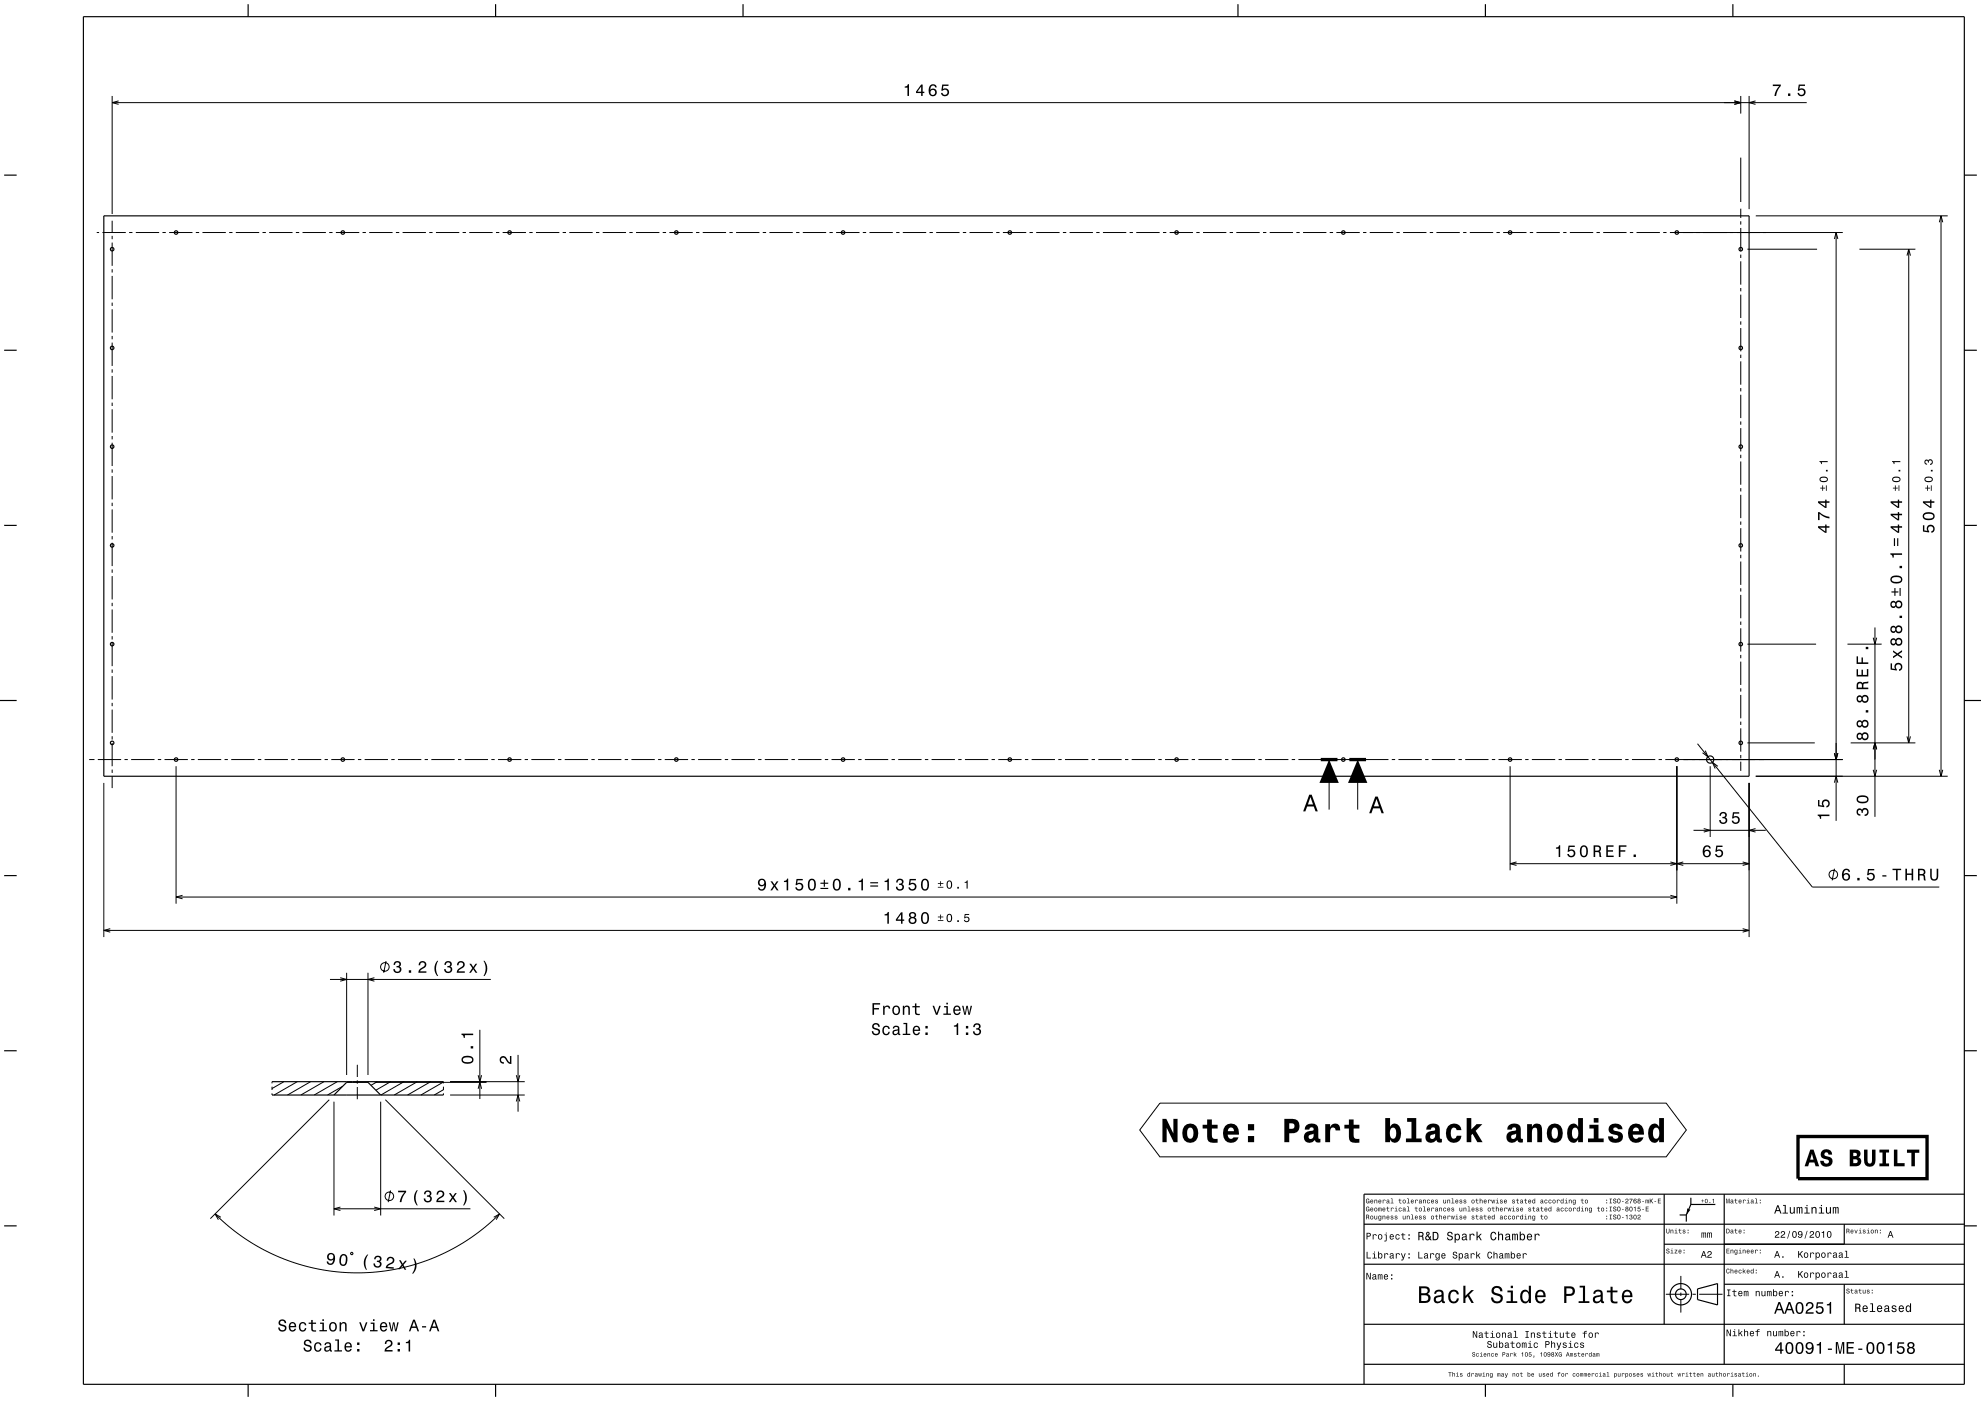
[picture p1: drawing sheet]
<svg xmlns="http://www.w3.org/2000/svg" width="594mm" height="420mm" viewBox="0 0 594 420" stroke-linecap="round" stroke-linejoin="round" font-family="sans-serif">
<g fill="none" stroke="#000" stroke-width=".3">
<path d="M33.6 28.8v35.4M33.6 30.8h508.1M35.6 30.3l-2 .5 2 .5M520 30.3l2 .5-2 .5M522 28.8v5.3M524.5 28.8v33.9M526.4 30.3l-1.9 .5 1.9 .5M522 47.2v13.4M29 69.7h.7M30.7 69.7h7M33.6 66.2v3.5M33.6 70.7v1"/>
<path d="M33.6 72.7v7M38.7 69.7h1M40.7 69.7h7M48.7 69.7h1M50.7 69.7h7M58.7 69.7h1M60.7 69.7h7M68.7 69.7h1M70.7 69.7h7M78.7 69.7h1M80.7 69.7h7M88.7 69.7h1"/>
<path d="M90.7 69.7h7M98.7 69.7h1M100.7 69.7h7M108.7 69.7h1M110.7 69.7h7M118.7 69.7h1M120.7 69.7h7M128.7 69.7h1M130.7 69.7h7M138.7 69.7h1M140.7 69.7h7M148.7 69.7h1"/>
<path d="M150.7 69.7h7M158.7 69.7h1M160.7 69.7h7M168.7 69.7h1M170.7 69.7h7M178.7 69.7h1M180.7 69.7h7M188.7 69.7h1M190.7 69.7h7M198.7 69.7h1M200.7 69.7h7M208.7 69.7h1"/>
<path d="M210.7 69.7h7M218.7 69.7h1M220.7 69.7h7M228.7 69.7h1M230.7 69.7h7M238.7 69.7h1M240.7 69.7h7M248.7 69.7h1M250.7 69.7h7M258.7 69.7h1M260.7 69.7h7M268.7 69.7h1"/>
<path d="M270.7 69.7h7M278.7 69.7h1M280.7 69.7h7M288.7 69.7h1M290.7 69.7h7M298.7 69.7h1M300.7 69.7h7M308.7 69.7h1M310.7 69.7h7M318.7 69.7h1M320.7 69.7h7M328.7 69.7h1"/>
<path d="M330.7 69.7h7M338.7 69.7h1M340.7 69.7h7M348.7 69.7h1M350.7 69.7h7M358.7 69.7h1M360.7 69.7h7M368.7 69.7h1M370.7 69.7h7M378.7 69.7h1M380.7 69.7h7M388.7 69.7h1"/>
<path d="M390.7 69.7h7M398.7 69.7h1M400.7 69.7h7M408.7 69.7h1M410.7 69.7h7M418.7 69.7h1M420.7 69.7h7M428.7 69.7h1M430.7 69.7h7M438.7 69.7h1M440.7 69.7h7M448.7 69.7h1"/>
<path d="M450.7 69.7h7M458.7 69.7h1M460.7 69.7h7M468.7 69.7h1M470.7 69.7h7M478.7 69.7h1M480.7 69.7h7M488.7 69.7h1M490.7 69.7h7M498.7 69.7h1M500.7 69.7h51.9M522 62.6v2.7"/>
<path d="M522 66.3v1M522 68.3v7M522 76.3v1M522 78.3v7M524 74.7h20.8M526.5 64.7h57.5M550 71.6l.6-1.9 .5 1.9M550.6 69.7v176.4M557.5 74.7h16.8M571.8 76.6l.5-1.9 .5 1.9M572.3 74.7v148M581.5 66.6l.5-1.9 .5 1.9"/>
<path d="M582 64.7v168M33.6 80.7v1M33.6 82.7v7M33.6 90.7v1M33.6 92.7v7M522 86.3v1M522 88.3v7M522 96.3v1M522 98.3v7M33.6 100.7v1M33.6 102.7v7M33.6 110.7v1"/>
<path d="M33.6 112.7v7M522 106.3v1M522 108.3v7M522 116.3v1M522 118.3v7M33.6 120.7v1M33.6 122.7v7M33.6 130.7v1M33.6 132.7v7M522 126.3v1M522 128.3v7M522 136.3v1"/>
<path d="M522 138.3v7M33.6 140.7v1M33.6 142.7v7M33.6 150.7v1M33.6 152.7v7M522 146.3v1M522 148.3v7M522 156.3v1M522 158.3v7M33.6 160.7v1M33.6 162.7v7M33.6 170.7v1"/>
<path d="M33.6 172.7v7M522 166.3v1M522 168.3v7M522 176.3v1M522 178.3v7M33.6 180.7v1M33.6 182.7v7M33.6 190.7v1M33.6 192.7v7M522 186.3v1M522 188.3v7M522 196.3v1"/>
<path d="M522 198.3v7M524 193.1h20.6M554 193.1h10.2M561.7 191.2l.5 1.9 .5-1.9M562.2 188.1v56.8M33.6 200.7v1M33.6 202.7v7M33.6 210.7v1M33.6 212.7v7M522 206.3v1M522 208.3v7M522 216.3v1"/>
<path d="M522 218.3v7M26.7 227.7h1.6M29.3 227.7h7M31.1 234.7v46.2M33.6 220.7v1M33.6 222.7v7M33.6 230.7v1M33.6 232.7v3.6M37.3 227.7h1M39.3 227.7h7M47.3 227.7h1M49.3 227.7h7"/>
<path d="M52.8 229.7v41.2M57.3 227.7h1M59.3 227.7h7M67.3 227.7h1M69.3 227.7h7M77.3 227.7h1M79.3 227.7h7M87.3 227.7h1M89.3 227.7h7M97.3 227.7h1M99.3 227.7h7M107.3 227.7h1"/>
<path d="M109.3 227.7h7M117.3 227.7h1M119.3 227.7h7M127.3 227.7h1M129.3 227.7h7M137.3 227.7h1M139.3 227.7h7M147.3 227.7h1M149.3 227.7h7M157.3 227.7h1M159.3 227.7h7M167.3 227.7h1"/>
<path d="M169.3 227.7h7M177.3 227.7h1M179.3 227.7h7M187.3 227.7h1M189.3 227.7h7M197.3 227.7h1M199.3 227.7h7M207.3 227.7h1M209.3 227.7h7M217.3 227.7h1M219.3 227.7h7M227.3 227.7h1"/>
<path d="M229.3 227.7h7M237.3 227.7h1M239.3 227.7h7M247.3 227.7h1M249.3 227.7h7M257.3 227.7h1M259.3 227.7h7M267.3 227.7h1M269.3 227.7h7M277.3 227.7h1M279.3 227.7h7M287.3 227.7h1"/>
<path d="M289.3 227.7h7M297.3 227.7h1M299.3 227.7h7M307.3 227.7h1M309.3 227.7h7M317.3 227.7h1M319.3 227.7h7M327.3 227.7h1M329.3 227.7h7M337.3 227.7h1M339.3 227.7h7M347.3 227.7h1"/>
<path d="M349.3 227.7h7M357.3 227.7h1M359.3 227.7h7M367.3 227.7h1M369.3 227.7h7M377.3 227.7h1M379.3 227.7h7M387.3 227.7h1M389.3 227.7h7M397.3 227.7h1M398.5 227.7v15M399.3 227.7h7"/>
<path d="M407.1 227.7v15M407.3 227.7h1M409.3 227.7h7M417.3 227.7h1M419.3 227.7h7M427.3 227.7h1M429.3 227.7h7M437.3 227.7h1M439.3 227.7h7M447.3 227.7h1M449.3 227.7h7M452.8 229.7v31.2"/>
<path d="M457.3 227.7h1M459.3 227.7h7M467.3 227.7h1M469.3 227.7h7M477.3 227.7h1M479.3 227.7h7M487.3 227.7h1M489.3 227.7h7M497.3 227.7h1M499.3 227.7h53.3M502.8 229.7v41.2M509 223l34.4 42.9h38.1"/>
<path d="M511.3 225l.8 1.9-1.6-1.2M512.8 229.7v21.2M515.1 229.7l-1.6-1.1 .8 1.8M522 226.3v1M522 228.3v2.8M524 222.7h20.2M524.5 234.7v46.2M526.5 232.7h57.5M550 234.6l.6-1.9 .5 1.9M550 225.8l.6 1.9 .5-1.9M554.9 222.7h19.4M561.7 224.6l.5-1.9 .5 1.9"/>
<path d="M561.7 230.8l.5 1.9 .5-1.9M571.8 220.8l.5 1.9 .5-1.9M581.5 230.8l.5 1.9 .5-1.9M452.8 258.9h71.7M454.7 258.4l-1.9 .5 1.9 .5M500.9 258.4l1.9 .5-1.9 .5M504.7 258.4l-1.9 .5 1.9 .5M507.8 248.9h21.7M510.9 248.4l1.9 .5-1.9 .5M522.5 258.4l2 .5-2 .5M526.4 248.4l-1.9 .5 1.9 .5M31.1 278.9h493.4"/>
<path d="M33.1 278.4l-2 .5 2 .5M52.8 268.9h450M54.7 268.4l-1.9 .5 1.9 .5M500.9 268.4l1.9 .5-1.9 .5M522.5 278.4l2 .5-2 .5M550.1 260.4l-.7 3.5M98.9 293.6h48.3M102 293.1l1.9 .5-1.9 .5M103.9 291.6v30.7M110.3 291.6v30.7M112.3 293.1l-2 .5 2 .5M115.7 288.1l-.6 3.5"/>
<path d="M107.1 319.2v3.7M143.9 308.7v20.8M155.3 316.2v17.1M81.6 324.3v.5M81.6 325.8v1M81.6 327.8v.5M85.1 324.3l-3.5 2M89.1 324.3l-6.9 4M93.1 324.3l-6.9 4M97.1 324.3l-6.9 4M98.7 329.7l-35.6 35.6M100.1 330.3v34.1"/>
<path d="M101.1 324.3l-6.9 4M102.8 325.6l-4.6 2.7M107.1 323.9v1M107.1 325.9v3.6M112.3 324.5h33.6M113.1 324.3l-1.9 1.1M114.1 330.3v34.1M115.6 329.7l35.6 35.6M117.1 324.3l-4.4 2.5M121.1 324.3l-6.9 4M125.1 324.3l-6.9 4M129.1 324.3l-6.9 4"/>
<path d="M133 326.7l-2.8 1.6M133 324.4l-6.8 3.9M133 324.3v.5M133 325.8v1M133 327.8v.5M135 328.3h22.3M135 324.3h22.3M143.4 326.4l.5-1.9 .5 1.9M143.4 322.3l.5 2 .5-2M154.8 322.3l.5 2 .6-2M154.8 330.2l.5-1.9 .6 1.9M347.8 330.7h151.8l6.1 8.1-6.1 8h-151.8l-6.1-8z"/>
<path d="M117.1 356.9l-.7 3.5M64.5 363.9l4.2 3.9 4.9 3.6 4.9 2.9 5.4 2.6 5.1 1.9 5.9 1.5 5.9 1 6 .3 6-.3 5.9-.8 5.6-1.4 5.4-1.9 5.4-2.5 5.4-3.2 4.8-3.6 4.5-4M66.2 364.9l-1.7-1 1 1.8M100.1 362.4h41M102.1 361.9l-2 .5 2 .5M105.1 375.6l.5-.1 .2 .4-.5 .2zM112.2 361.9l1.9 .5-1.9 .5M148.1 364.9l1.7-1-1 1.8M499.5 388h7M504 382.5v4M504 387.5v1M504 389.5v4"/>
<path d="M507.5 388h1M509.5 388h7"/>
<circle cx="549.7" cy="262.2" r="1.28"/>
<circle cx="115.4" cy="289.9" r="1.28"/>
<circle cx="116.8" cy="358.6" r="1.28"/>
</g>
<g fill="none" stroke="#000" stroke-width=".35">
<path d="M25 5h564v410h-564zM74.4 1.3v3.7M148.6 1.3v3.7M222.8 1.3v3.7M371.2 1.3v3.7M445.4 1.3v3.7M519.6 1.3v3.7M1.2 52.5h3.8M589 52.5h3.8M31.1 64.7h493.4v168h-493.4zM1.2 105h3.8M589 105h3.8"/>
<path d="M1.2 157.5h3.8M589 157.5h3.8M0 210h5M589 210h5M1.2 262.5h3.8M589 262.5h3.8M1.2 315h3.8M589 315h3.8M81.6 324.3h51.4M81.6 328.3h51.4M103.9 324.5h6.4M103.9 324.3v.2"/>
<path d="M103.9 324.5l-3.8 3.8M110.3 324.3v.2M110.3 324.5l3.8 3.8M499 358v39M507 359.1v2M517 358v51M589 358h-180v57M1.2 367.5h3.8M409 379h180M409 367h180M499 373h90M503.6 364.2h2"/>
<path d="M505.6 364.2v2M514.3 361.1h-7.3l-1.4 3.1M553 367v6M589 367.5h3.8M409 397h180M509 386.4l6-1.6v6.4l-6-1.6zM517 385h72M553 385v12M74.4 415v3.8M148.6 415v3.8M409 409h180M445.4 415v3.8"/>
<path d="M519.6 415v3.8M553 409v6"/>
<circle cx="33.6" cy="74.7" r=".53"/>
<circle cx="52.8" cy="69.7" r=".53"/>
<circle cx="102.8" cy="69.7" r=".53"/>
<circle cx="152.8" cy="69.7" r=".53"/>
<circle cx="202.8" cy="69.7" r=".53"/>
<circle cx="252.8" cy="69.7" r=".53"/>
<circle cx="302.8" cy="69.7" r=".53"/>
<circle cx="352.8" cy="69.7" r=".53"/>
<circle cx="402.8" cy="69.7" r=".53"/>
<circle cx="452.8" cy="69.7" r=".53"/>
<circle cx="502.8" cy="69.7" r=".53"/>
<circle cx="522" cy="74.7" r=".53"/>
<circle cx="33.6" cy="104.3" r=".53"/>
<circle cx="522" cy="104.3" r=".53"/>
<circle cx="33.6" cy="133.9" r=".53"/>
<circle cx="522" cy="133.9" r=".53"/>
<circle cx="33.6" cy="163.5" r=".53"/>
<circle cx="522" cy="163.5" r=".53"/>
<circle cx="33.6" cy="193.1" r=".53"/>
<circle cx="522" cy="193.1" r=".53"/>
<circle cx="33.6" cy="222.7" r=".53"/>
<circle cx="52.8" cy="227.7" r=".53"/>
<circle cx="102.8" cy="227.7" r=".53"/>
<circle cx="152.8" cy="227.7" r=".53"/>
<circle cx="202.8" cy="227.7" r=".53"/>
<circle cx="252.8" cy="227.7" r=".53"/>
<circle cx="302.8" cy="227.7" r=".53"/>
<circle cx="352.8" cy="227.7" r=".53"/>
<circle cx="402.8" cy="227.7" r=".53"/>
<circle cx="452.8" cy="227.7" r=".53"/>
<circle cx="502.8" cy="227.7" r=".53"/>
<circle cx="512.8" cy="227.7" r="1.08"/>
<circle cx="522" cy="222.7" r=".53"/>
<circle cx="504" cy="388" r="3.2"/>
<circle cx="504" cy="388" r="1.6"/>
</g>
<path d="M396 227.7h5M404.6 227.7h5M539.1 340.7h38.7v12.7h-38.7z" fill="none" stroke="#000" stroke-width="1" stroke-linecap="butt"/>
<g fill="#000">
<path d="M271.3 25.9v.4h.8v2.5h.5v-3.6h-.4a.77 .77 0 0 1-.9 .7zM276.2 25.3l-1.5 2.2v.4h1.5v.9h.5v-.9h.5v-.4h-.5v-2.2zM276.2 25.9v1.6h-1.1zM279 25.5a2.39 2.39 0 0 0 .2 3.3 1.16 1.16 0 0 0 1.5-.4 1.16 1.16 0 0 0-.2-1.5 1.16 1.16 0 0 0-1.6 0 1.02 1.02 0 0 1 .9-1.2l.4 .1 .2 .4h.5a1.11 1.11 0 0 0-.8-.9 1.11 1.11 0 0 0-1.1 .2zM278.9 27.7a.75 .75 0 0 1 1.5 0 .75 .75 0 0 1-1.5 0zM282.5 25.3l-.2 1.9h.4a.8 .8 0 0 1 1.2-.2 .8 .8 0 0 1-.1 1.2 .8 .8 0 0 1-1.2-.3h-.4a1.21 1.21 0 0 0 1.5 1 1.21 1.21 0 0 0 .8-1.6 1.21 1.21 0 0 0-1.8-.6l.2-.9h1.5v-.5z" fill-rule="evenodd"/>
<path d="M531.6 25.3v.5h1.9a5.2 5.2 0 0 0-1.4 3h.5a5.3 5.3 0 0 1 1.4-3v-.5zM536.1 28v.8h.7v-.8zM539.4 25.3l-.3 1.9h.4a.8 .8 0 0 1 1.2-.2 .8 .8 0 0 1-.1 1.2 .8 .8 0 0 1-1.2-.3h-.4a1.21 1.21 0 0 0 1.5 1 1.21 1.21 0 0 0 .8-1.6 1.21 1.21 0 0 0-1.8-.6l.2-.9h1.5v-.5z" fill-rule="evenodd"/>
<path d="M547.5 145.5v1.7h.2v-1.7zM546.4 145.5v.7h-.6v.3h.6v.7h.3v-.7h.6v-.3h-.6v-.7zM545.9 143.1a.79 .79 0 0 0-.3 .8 .79 .79 0 0 0 .7 .6 1.34 1.34 0 0 0 1.8-.8 1.43 1.43 0 0 0-2.2-.6zM545.9 143.5l.5-.3 1.2 .1a.44 .44 0 0 1 0 .8h-1.5zM547.5 140.9v.4h.5v-.4zM545.6 138.2l.4 .9h.3v-.6h1.7v-.3z" fill-rule="evenodd"/>
<path d="M545.1 157.7v.5l2.1 1.5h.5v-1.5h.9v-.5h-.9v-.4h-.4v.4zM545.7 158.2h1.6v1.1zM545.1 153.5v2.4h.5v-1.9a5.2 5.2 0 0 0 3 1.4v-.5a5.2 5.2 0 0 1-3.1-1.4zM545.1 150.3v.4l2.1 1.6h.5v-1.6h.9v-.4h-.9v-.5h-.4v.5zM545.7 150.7h1.6v1.1z" fill-rule="evenodd"/>
<path d="M569.3 145.5v1.7h.2v-1.7zM568.2 145.5v.7h-.6v.3h.6v.7h.2v-.7h.6v-.3h-.6v-.7zM567.7 143.1a.79 .79 0 0 0-.3 .8 .79 .79 0 0 0 .7 .6 1.33 1.33 0 0 0 1.8-.8 1.42 1.42 0 0 0-2.2-.6zM567.7 143.5l.5-.3 1.1 .1a.44 .44 0 0 1 0 .8h-1.4zM569.3 140.9v.4h.5v-.4zM567.3 138.2l.5 .9h.3v-.6h1.7v-.3z" fill-rule="evenodd"/>
<path d="M566.9 157.7v.5l2.1 1.5h.5v-1.5h.8v-.5h-.8v-.4h-.4v.4zM567.5 158.2h1.6v1.1zM566.9 154v.5l2.1 1.5h.5v-1.5h.8v-.5h-.8v-.5h-.4v.5zM567.5 154.5h1.6v1.1zM566.9 150.3v.4l2.1 1.6h.5v-1.6h.8v-.4h-.8v-.5h-.4v.5zM567.5 150.7h1.6v1.1z" fill-rule="evenodd"/>
<path d="M579 145.5v1.7h.2v-1.7zM577.9 145.5v.7h-.6v.3h.6v.7h.2v-.7h.6v-.3h-.6v-.7zM577.3 143.1a.79 .79 0 0 0-.2 .8 .79 .79 0 0 0 .6 .6 1.33 1.33 0 0 0 1.9-.8 1.42 1.42 0 0 0-2.3-.6zM577.4 143.5l.5-.3 1.1 .1a.44 .44 0 0 1 0 .8h-1.4zM579 140.9v.4h.5v-.4zM577.2 138l-.1 .2a.78 .78 0 0 0 .7 1.1v-.3a.43 .43 0 0 1-.5-.2 .43 .43 0 0 1 .2-.6 .43 .43 0 0 1 .6 .2v.3h.3a.52 .52 0 0 1 .4-.7 .52 .52 0 0 1 .6 .6 .52 .52 0 0 1-.7 .4v.4a.8 .8 0 0 0 .8-1.1 .8 .8 0 0 0-1.3-.2 .59 .59 0 0 0-1-.1z" fill-rule="evenodd"/>
<path d="M576.6 157.5v1.9l1.8 .2v-.4a.8 .8 0 0 1-.2-1.2 .8 .8 0 0 1 1.3 .1 .8 .8 0 0 1-.4 1.2v.4a1.21 1.21 0 0 0 1.1-1.5 1.21 1.21 0 0 0-1.7-.8 1.21 1.21 0 0 0-.6 1.8l-.9-.2v-1.5zM577 153.8a1.13 1.13 0 0 0-.5 1.3 1.13 1.13 0 0 0 1 .8 1.9 1.9 0 0 0 2.6-1.2 2.03 2.03 0 0 0-3.1-.9zM577 154.4a2.38 2.38 0 0 1 2.6 0v.7a2.37 2.37 0 0 1-2.6 0zM576.6 150.3v.4l2.1 1.6h.4v-1.6h.9v-.4h-.9v-.5h-.4v.5zM577.2 150.7h1.5v1.1z" fill-rule="evenodd"/>
<path d="M557 204.6l-.3 .8v1.2h3.5v-.5h-1.5l.1-1 1.4-.3v-.5l-1.5 .2-.2 .3-.5-.4zM557.3 205l.1-.1a.6 .6 0 0 1 .7 .1 .6 .6 0 0 1 .2 .6v.5h-1.2zM556.7 200.6v2.2h3.5v-2.2h-.4v1.7h-1.2v-1.5h-.4v1.5h-1.1v-1.7zM556.7 196.8v2.2h3.5v-.4h-1.6v-1.5h-.4v1.5h-1.1v-1.8zM559.4 193.9v.7h.8v-.7z" fill-rule="evenodd"/>
<path d="M566.9 198.9v1.8l1.9 .3v-.4a.8 .8 0 0 1-.3-1.2 .8 .8 0 0 1 1.3 .1 .8 .8 0 0 1-.4 1.2v.4a1.21 1.21 0 0 0 1.1-1.5 1.21 1.21 0 0 0-1.7-.8 1.21 1.21 0 0 0-.5 1.8l-1-.2v-1.5zM567.6 195v.5l1 .6-1 .7v.5l1.3-.9 1.4 1v-.5l-1-.7 1-.8v-.5l-1.4 1zM567.1 191.6a1 1 0 0 0-.2 1.5 1 1 0 0 0 1.5-.1 1.09 1.09 0 0 0 1.7 .2 1.09 1.09 0 0 0 0-1.6 1.09 1.09 0 0 0-1.7 .2l-.7-.5zM568.6 192.4a.75 .75 0 0 1 1.5 0 .75 .75 0 0 1-1.5 0zM567.2 192.4a.6 .6 0 0 1 1.2 0 .6 .6 0 0 1-1.2 0zM567.1 187.9a1 1 0 0 0-.2 1.5 1 1 0 0 0 1.5-.1 1.09 1.09 0 0 0 1.7 .2 1.09 1.09 0 0 0 0-1.6 1.09 1.09 0 0 0-1.7 .1l-.7-.4zM568.6 188.7a.75 .75 0 0 1 1.5 0 .75 .75 0 0 1-1.5 0zM567.2 188.7a.6 .6 0 0 1 1.2 0 .6 .6 0 0 1-1.2 0zM569.6 184.6v.7h.7v-.7zM567.1 180.4a1 1 0 0 0-.2 1.5 1 1 0 0 0 1.5-.1 1.09 1.09 0 0 0 1.7 .2 1.09 1.09 0 0 0 0-1.6 1.09 1.09 0 0 0-1.7 .2l-.7-.5zM568.6 181.2a.75 .75 0 0 1 1.5 0 .75 .75 0 0 1-1.5 0zM567.2 181.2a.6 .6 0 0 1 1.2 0 .6 .6 0 0 1-1.2 0zM569.6 176.3v2.3h.3v-2.3zM568 176.3v1h-.9v.3h.9v1h.4v-1h.8v-.3h-.8v-1zM567.3 172.8a1.13 1.13 0 0 0-.5 1.2 1.13 1.13 0 0 0 1 .9 1.9 1.9 0 0 0 2.6-1.2 2.03 2.03 0 0 0-3.1-.9zM567.3 173.4a2.38 2.38 0 0 1 2.6 0v.7a2.37 2.37 0 0 1-2.6 0zM569.6 169.6v.7h.7v-.7zM566.8 165.9v.3a.77 .77 0 0 1 .7 1h.3v-.9h2.5v-.4zM568.9 161.3v2.4h.3v-2.4zM567.9 161.3v2.4h.3v-2.4z" fill-rule="evenodd"/>
<path d="M398.5 227.7l2.9 7h-5.8z" fill-rule="evenodd"/>
<path d="M407.1 227.7l2.9 7h-5.8z" fill-rule="evenodd"/>
<path d="M556.9 219.9a1 1 0 0 0-.1 1.5 1 1 0 0 0 1.5-.1 1.09 1.09 0 0 0 1.6 .2 1.09 1.09 0 0 0 0-1.6 1.09 1.09 0 0 0-1.6 .2l-.5-.4zM558.5 220.7a.71 .71 0 0 1 1.4 0 .71 .71 0 0 1-1.4 0zM557.1 220.7a.59 .59 0 0 1 1.1 0 .59 .59 0 0 1-1.1 0zM556.9 216.2a1 1 0 0 0-.1 1.5 1 1 0 0 0 1.5-.1 1.09 1.09 0 0 0 1.6 .2 1.09 1.09 0 0 0 0-1.6 1.09 1.09 0 0 0-1.6 .2l-.5-.5zM558.5 217a.71 .71 0 0 1 1.4 0 .71 .71 0 0 1-1.4 0zM557.1 217a.59 .59 0 0 1 1.1 0 .59 .59 0 0 1-1.1 0zM559.4 212.9v.7h.8v-.7zM556.9 208.7a1 1 0 0 0-.1 1.5 1 1 0 0 0 1.5-.1 1.09 1.09 0 0 0 1.6 .2 1.09 1.09 0 0 0 0-1.6 1.09 1.09 0 0 0-1.6 .2l-.7-.5zM558.5 209.5a.71 .71 0 0 1 1.4 0 .71 .71 0 0 1-1.4 0zM557.1 209.5a.59 .59 0 0 1 1.1 0 .59 .59 0 0 1-1.1 0z" fill-rule="evenodd"/>
<path d="M392.6 238.2l-1.8 5h.6l.5-1.4h2l.6 1.4h.6l-1.8-5zM392.9 239l.8 2.2h-1.5z" fill-rule="evenodd"/>
<path d="M412.4 238.8l-1.9 5h.7l.5-1.5h2l.6 1.5h.6l-1.8-5zM412.7 239.5l.8 2.2h-1.5z" fill-rule="evenodd"/>
<path d="M466.6 254.1v.3h.8v2.5h.4v-3.5h-.3a.77 .77 0 0 1-.9 .7zM470.3 253.5l-.3 1.9h.4a.8 .8 0 0 1 1.3-.3 .8 .8 0 0 1-.1 1.3 .8 .8 0 0 1-1.2-.4h-.5a1.21 1.21 0 0 0 1.5 1.1 1.21 1.21 0 0 0 .9-1.7 1.21 1.21 0 0 0-1.8-.5l.2-1h1.5v-.4zM474 253.9a2.02 2.02 0 0 0 .9 3.1 2.03 2.03 0 0 0 .9-3.1 1.11 1.11 0 0 0-1.8 0zM474.6 253.9h.7a2.37 2.37 0 0 1 0 2.6h-.7a2.38 2.38 0 0 1 0-2.6z" fill-rule="evenodd"/>
<path d="M477.8 253.4v3.5h.5v-1.5l1.1 .1 .3 1.4h.5l-.3-1.5-.3-.2a.97 .97 0 0 0 .4-1.1 .97 .97 0 0 0-1-.7zM478.3 253.9h.6a.6 .6 0 0 1 .7 .6 .6 .6 0 0 1-.8 .5h-.5zM481.6 253.4v3.5h2.3v-.4h-1.8v-1.2h1.6v-.4h-1.6v-1.1h1.7v-.4zM485.4 253.4v3.5h.5v-1.6h1.4v-.4h-1.4v-1.1h1.8v-.4zM489.8 256.2v.7h.7v-.7z" fill-rule="evenodd"/>
<path d="M511.1 253.7a2.39 2.39 0 0 0 .2 3.2 1.16 1.16 0 0 0 1.5-.3 1.16 1.16 0 0 0-.2-1.6 1.16 1.16 0 0 0-1.6 .1 1.03 1.03 0 0 1 .9-1.3l.4 .2 .2 .4h.5a1.12 1.12 0 0 0-.8-1 1.12 1.12 0 0 0-1.1 .3zM511 255.9a.75 .75 0 0 1 1.5 0 .75 .75 0 0 1-1.5 0zM514.6 253.5l-.3 1.9h.5a.8 .8 0 0 1 1.2-.3 .8 .8 0 0 1-.1 1.3 .8 .8 0 0 1-1.2-.4h-.5a1.21 1.21 0 0 0 1.5 1.1 1.21 1.21 0 0 0 .9-1.7 1.21 1.21 0 0 0-1.8-.5l.2-1h1.5v-.4z" fill-rule="evenodd"/>
<path d="M515.9 243.7l-.3 .9h.4a.62 .62 0 0 1 .4-.8 .62 .62 0 0 1 .8 .3 .62 .62 0 0 1-.3 .8h-.4v.4a.74 .74 0 0 1 .9 .6 .74 .74 0 0 1-.8 .9 .74 .74 0 0 1-.6-1h-.5a1.18 1.18 0 0 0 1.5 1.2 1.18 1.18 0 0 0 .6-1.8l-.2-.2a1.01 1.01 0 0 0 0-1.5 1.01 1.01 0 0 0-1.5 .2zM519.6 243.5l-.3 1.9h.5a.8 .8 0 0 1 1.2-.3 .8 .8 0 0 1-.1 1.3 .8 .8 0 0 1-1.2-.4h-.5a1.21 1.21 0 0 0 1.6 1.1 1.21 1.21 0 0 0 .8-1.7 1.21 1.21 0 0 0-1.8-.5l.2-1h1.5v-.4z" fill-rule="evenodd"/>
<path d="M545 244.2v.3a.78 .78 0 0 1 .7 1h.4v-.8h2.5v-.5zM545.1 239.8v1.9l1.9 .3v-.4a.8 .8 0 0 1-.2-1.3 .8 .8 0 0 1 1.2 .1 .8 .8 0 0 1-.4 1.2v.5a1.21 1.21 0 0 0 1.1-1.5 1.21 1.21 0 0 0-1.6-.8 1.21 1.21 0 0 0-.6 1.7l-1-.1v-1.6z" fill-rule="evenodd"/>
<path d="M556.9 242.6a1.17 1.17 0 0 0-.2 1.3 1.17 1.17 0 0 0 1.1 .7v-.5a.62 .62 0 0 1-.7-.3 .62 .62 0 0 1 .2-.8 .62 .62 0 0 1 .9 .2v.5h.4a.72 .72 0 0 1 .4-1 .72 .72 0 0 1 .9 .5 .72 .72 0 0 1-.5 .9l-.3 .1v.4a1.18 1.18 0 0 0 1.2-1.5 1.18 1.18 0 0 0-1.8-.6l-.2 .3a.86 .86 0 0 0-1.4-.2zM557.1 238.7a1.13 1.13 0 0 0-.4 1.2 1.13 1.13 0 0 0 1 .9 1.9 1.9 0 0 0 2.6-1.2 2.04 2.04 0 0 0-3.2-.9zM557.2 239.3a2.37 2.37 0 0 1 2.6 0v.7a2.38 2.38 0 0 1-2.6 0z" fill-rule="evenodd"/>
<path d="M227.6 263.7a1.15 1.15 0 0 0-.1 1.7 1.15 1.15 0 0 0 1.7-.1 1.02 1.02 0 0 1-.8 1.3l-.5-.1-.2-.4h-.4a1.23 1.23 0 0 0 1.5 .9 1.23 1.23 0 0 0 .9-1.5 1.41 1.41 0 0 0-.4-1.7 1.41 1.41 0 0 0-1.7-.1zM227.7 264.6a.75 .75 0 0 1 1.5 0 .75 .75 0 0 1-1.5 0zM231 264.2l.9 1.3-.9 1.4h.5l.7-1 .7 1h.6l-1-1.4 .9-1.3h-.5l-.7 1-.6-1zM235.1 264.1v.3h.8v2.5h.4v-3.5h-.3a.77 .77 0 0 1-.9 .7zM238.8 263.5l-.2 1.9h.4a.8 .8 0 0 1 1.2-.3 .8 .8 0 0 1-.1 1.3 .8 .8 0 0 1-1.2-.4h-.4a1.21 1.21 0 0 0 1.5 1.1 1.21 1.21 0 0 0 .8-1.7 1.21 1.21 0 0 0-1.8-.5l.2-1h1.5v-.4zM242.5 263.9a2.02 2.02 0 0 0 .9 3.1 2.03 2.03 0 0 0 .9-3.1 1.11 1.11 0 0 0-1.8 0zM243.1 263.9h.7a2.37 2.37 0 0 1 0 2.6h-.7a2.38 2.38 0 0 1 0-2.6zM246 266.2v.3h2.3v-.3zM246 264.6v.4h1v.8h.4v-.8h.9v-.4h-.9v-.9h-.4v.9zM250 263.9a2.02 2.02 0 0 0 .9 3.1 2.04 2.04 0 0 0 .9-3.1 1.11 1.11 0 0 0-1.8 0zM250.6 263.9h.6a2.37 2.37 0 0 1 0 2.6h-.6a2.38 2.38 0 0 1 0-2.6zM254.3 266.2v.7h.7v-.7zM257.5 264.1v.3h.8v2.5h.5v-3.5h-.4a.77 .77 0 0 1-.9 .7zM260.9 265.5v.3h2.4v-.3zM260.9 264.5v.3h2.4v-.3z" fill-rule="evenodd"/>
<path d="M265.3 264.1v.3h.8v2.5h.4v-3.5h-.3a.77 .77 0 0 1-.9 .7zM269 263.7l-.3 .9h.5a.62 .62 0 0 1 .3-.8 .62 .62 0 0 1 .8 .3 .62 .62 0 0 1-.2 .8h-.5v.4a.72 .72 0 0 1 .9 .4 .72 .72 0 0 1-.5 1 .72 .72 0 0 1-.9-.5v-.4h-.5a1.18 1.18 0 0 0 1.5 1.2 1.18 1.18 0 0 0 .6-1.8l-.2-.2a1.01 1.01 0 0 0 0-1.5 1.01 1.01 0 0 0-1.5 .2zM272.8 263.5l-.3 1.9h.4a.8 .8 0 0 1 1.2-.3 .8 .8 0 0 1-.1 1.3 .8 .8 0 0 1-1.2-.4h-.4a1.21 1.21 0 0 0 1.5 1.1 1.21 1.21 0 0 0 .8-1.7 1.21 1.21 0 0 0-1.7-.5l.1-1h1.5v-.4zM276.5 263.9a2.02 2.02 0 0 0 .9 3.1 2.04 2.04 0 0 0 .9-3.1 1.11 1.11 0 0 0-1.8 0zM277 263.9h.7a2.38 2.38 0 0 1 0 2.6h-.7a2.38 2.38 0 0 1 0-2.6z" fill-rule="evenodd"/>
<path d="M265.3 274.1v.3h.8v2.5h.4v-3.5h-.3a.77 .77 0 0 1-.9 .7zM270.2 273.5l-1.6 2.1v.5h1.6v.8h.4v-.8h.5v-.4h-.5v-2.2zM270.2 274.1v1.6h-1.1zM272.8 273.7l-.2 .2a.8 .8 0 0 0 .4 1.1 1.09 1.09 0 0 0-.2 1.7 1.09 1.09 0 0 0 1.6 0 1.09 1.09 0 0 0-.1-1.7 .95 .95 0 0 0 .2-1.3 .95 .95 0 0 0-1.3-.2zM272.9 276a.71 .71 0 0 1 1.4 0 .71 .71 0 0 1-1.4 0zM273 274.4a.6 .6 0 0 1 1.2 0 .6 .6 0 0 1-1.2 0zM276.5 273.9a2.02 2.02 0 0 0 .9 3.1 2.04 2.04 0 0 0 .9-3.1 1.11 1.11 0 0 0-1.8 0zM277 273.9h.7a2.37 2.37 0 0 1 0 2.6h-.7a2.38 2.38 0 0 1 0-2.6z" fill-rule="evenodd"/>
<path d="M281.2 265.9v.2h1.7v-.2zM281.2 264.8v.2h.7v.6h.3v-.6h.7v-.2h-.7v-.6h-.3v.6zM284 264.3l-.1 .4a1.33 1.33 0 0 0 .8 1.8 1.37 1.37 0 0 0 .8-1.3 1.37 1.37 0 0 0-.8-1.3zM284.4 264.3l.3-.1a1.2 1.2 0 0 1 0 2l-.5-.6v-.8zM287 265.9v.5h.5v-.5zM289.3 264.4v.3h.5v1.7h.3v-2.5z" fill-rule="evenodd"/>
<path d="M281.2 275.9v.2h1.7v-.2zM281.2 274.8v.2h.7v.6h.3v-.6h.7v-.2h-.7v-.6h-.3v.6zM284 274.3l-.1 .4a1.33 1.33 0 0 0 .8 1.8 1.37 1.37 0 0 0 .8-1.3 1.37 1.37 0 0 0-.8-1.3zM284.4 274.3l.3-.1a1.19 1.19 0 0 1 0 2l-.5-.6v-.8zM287 275.9v.5h.5v-.5zM289.3 274l-.2 1.3h.3a.56 .56 0 0 1 .8-.2 .56 .56 0 0 1 0 .9 .56 .56 0 0 1-.9-.2h-.3a.85 .85 0 0 0 1.1 .7 .85 .85 0 0 0 .5-1.2 .85 .85 0 0 0-1.2-.3l.1-.7h1.1v-.3z" fill-rule="evenodd"/>
<path d="M552.8 260.7a2.4 2.4 0 0 0 .2 3.2 1.16 1.16 0 0 0 1.5-.3 1.16 1.16 0 0 0-.1-1.6 1.16 1.16 0 0 0-1.6 .1 1.02 1.02 0 0 1 .8-1.3l.5 .2 .2 .4h.4a1.12 1.12 0 0 0-.7-1 1.12 1.12 0 0 0-1.2 .3zM552.8 262.9a.75 .75 0 0 1 1.5 0 .75 .75 0 0 1-1.5 0zM556.9 263.2v.7h.7v-.7zM560.1 260.5l-.3 1.9h.4a.8 .8 0 0 1 1.3-.3 .8 .8 0 0 1-.1 1.3 .8 .8 0 0 1-1.2-.4h-.5a1.21 1.21 0 0 0 1.5 1.1 1.21 1.21 0 0 0 .9-1.7 1.21 1.21 0 0 0-1.8-.5l.2-1h1.5v-.4z" fill-rule="evenodd"/>
<path d="M564.4 262.4v.4h1.2v-.4zM567.5 260.4v.5h1v3h.5v-3h1.1v-.5zM571.3 260.4v3.5h.5v-1.6h1.4v1.6h.5v-3.5h-.5v1.5h-1.4v-1.5zM575.1 260.4v3.5h.5v-1.4h1l.3 1.4h.6l-.3-1.4-.3-.3a.97 .97 0 0 0 .4-1.1 .97 .97 0 0 0-1-.7zM575.6 260.9h.5a.6 .6 0 0 1 .8 .6 .6 .6 0 0 1-.8 .5h-.5zM578.8 260.4v2.2a1.22 1.22 0 0 0 1.2 1.4 1.22 1.22 0 0 0 1.2-1.4v-2.2h-.5v2.2a.77 .77 0 0 1-.7 1 .77 .77 0 0 1-.8-1v-2.2z" fill-rule="evenodd"/>
<path d="M118.3 288.4l-.3 .9h.5a.62 .62 0 0 1 .3-.8 .62 .62 0 0 1 .8 .3 .62 .62 0 0 1-.2 .8h-.5v.4a.72 .72 0 0 1 .9 .4 .72 .72 0 0 1-.4 1 .72 .72 0 0 1-.9-.5l-.1-.4h-.5a1.18 1.18 0 0 0 1.5 1.2 1.18 1.18 0 0 0 .6-1.8l-.2-.1a1.01 1.01 0 0 0 0-1.6 1.01 1.01 0 0 0-1.5 .2zM122.6 290.9v.7h.7v-.7zM125.8 288.4l-.3 1h.5a.7 .7 0 0 1 .5-.9 .7 .7 0 0 1 .9 .5 .7 .7 0 0 1-.5 .9l-.3 .2a1.63 1.63 0 0 0-1.2 1.5h2.5v-.4h-2l.9-.8a1.17 1.17 0 0 0 .9-1.7 1.17 1.17 0 0 0-1.9-.3z" fill-rule="evenodd"/>
<path d="M131.1 288a3.6 3.6 0 0 0 0 4.6h.3a4.3 4.3 0 0 1 0-4.6zM133.6 288.4l-.3 .9h.4a.62 .62 0 0 1 .3-.8 .62 .62 0 0 1 .8 .3 .62 .62 0 0 1-.2 .8h-.5v.4a.72 .72 0 0 1 1 .4 .72 .72 0 0 1-.5 1 .72 .72 0 0 1-.9-.5l-.1-.4h-.4a1.18 1.18 0 0 0 1.5 1.2 1.18 1.18 0 0 0 .6-1.8l-.3-.1a1.01 1.01 0 0 0 .1-1.6 1.01 1.01 0 0 0-1.5 .2zM137.4 288.4l-.4 1h.5a.7 .7 0 0 1 .5-.9 .7 .7 0 0 1 .9 .5 .7 .7 0 0 1-.5 .9l-.3 .2a1.63 1.63 0 0 0-1.1 1.5h2.4v-.4h-1.9l.8-.8a1.17 1.17 0 0 0 .9-1.7 1.17 1.17 0 0 0-1.8-.3zM140.7 288.9l.9 1.3-.9 1.4h.5l.7-1 .7 1h.5l-.9-1.4 .9-1.3h-.5l-.7 1-.6-1zM145 288a4.3 4.3 0 0 1 0 4.6h.3a3.6 3.6 0 0 0 0-4.6z" fill-rule="evenodd"/>
<path d="M138.8 316.8a1.13 1.13 0 0 0-.4 1.2 1.13 1.13 0 0 0 1 .8 1.9 1.9 0 0 0 2.6-1.1 2.03 2.03 0 0 0-3.2-.9zM138.9 317.4a2.37 2.37 0 0 1 2.6 0v.6a2.38 2.38 0 0 1-2.6 0zM141.1 313.6v.7h.8v-.7zM138.4 309.9v.3a.77 .77 0 0 1 .6 .9h.4v-.8h2.5v-.4z" fill-rule="evenodd"/>
<path d="M150.1 316.9a1.22 1.22 0 0 1 2 .7l.8 .9v-1.9h.4v2.4a2.76 2.76 0 0 1-2-1.8 .69 .69 0 0 0-1.1 .5 .69 .69 0 0 0 .9 .7l-.1 .5a1.19 1.19 0 0 1-1.1-.7 1.19 1.19 0 0 1 .2-1.3z" fill-rule="evenodd"/>
<path d="M261.6 300.7v3.5h.5v-1.6h1.5v-.4h-1.5v-1h1.8v-.5zM264.8 301.5v2.7h.5v-1.5a.66 .66 0 0 1 .3-.8 .66 .66 0 0 1 .8 .2l.1 .3h.4a.89 .89 0 0 0-.7-.9 .89 .89 0 0 0-1 .5v-.5zM267.9 301.8a1.45 1.45 0 0 0-.3 1.7 1.45 1.45 0 0 0 1.6 .7 1.45 1.45 0 0 0 .7-1.7 1.45 1.45 0 0 0-1.7-1zM268.2 302.1a.67 .67 0 0 1 .7-.3 .67 .67 0 0 1 .5 .6 .93 .93 0 0 1 0 1.1 .93 .93 0 0 1-1 .4 1.37 1.37 0 0 1-.2-1.8zM270.7 301.5v2.7h.5v-1.5a.64 .64 0 0 1 .3-.8 .64 .64 0 0 1 .8 .3l.1 2h.4v-1.7a.89 .89 0 0 0-.6-1 .89 .89 0 0 0-1.1 .4v-.4zM274.3 300.8v.8h-.7v.4h.7l.1 1.8a1.05 1.05 0 0 0 1.4 .5v-.4a.68 .68 0 0 1-1-.3v-1.6h1v-.4h-1v-.8zM279.6 301.5l1 2.7h.5l1-2.7h-.5l-.7 2.2-.8-2.2zM283.1 301.6v.4h.7v1.9h-.9v.3h2.2v-.3h-.9v-2.3zM283.8 300.6v.5h.4v-.5zM286.1 301.8a1.46 1.46 0 0 0-.2 1.7 1.46 1.46 0 0 0 1.4 .8l.7-.8h-.4l-.6 .4a.76 .76 0 0 1-.7-.9h1.8a1.17 1.17 0 0 0-.5-1.4 1.17 1.17 0 0 0-1.5 .2zM286.5 302l.2-.1a.67 .67 0 0 1 .7 .1 .67 .67 0 0 1 .2 .6h-1.3zM288.5 301.5l.6 2.7h.5l.4-2.3 .4 2.3h.4l.7-2.7h-.5l-.4 2.3-.4-2.3h-.4l-.4 2.3-.5-2.3z" fill-rule="evenodd"/>
<path d="M261.8 307a1.09 1.09 0 0 0-.1 1.3 1.09 1.09 0 0 0 1.2 .5 .64 .64 0 0 1 .4 .9 .64 .64 0 0 1-1 .2l-.4-.8h-.5a1.21 1.21 0 0 0 1.5 1.3 1.21 1.21 0 0 0 .7-1.8l-1.2-.4a.62 .62 0 0 1-.1-1.1 .62 .62 0 0 1 1 .4v.3h.5a1.19 1.19 0 0 0-.7-1.1 1.19 1.19 0 0 0-1.3 .3zM264.9 307.9a1.45 1.45 0 0 0-.3 1.6 1.45 1.45 0 0 0 1.5 .8l.6-.5 .1-.5h-.4l-.4 .6a1.02 1.02 0 0 1-1-1 1.02 1.02 0 0 1 1-1l.4 .6h.4a1.09 1.09 0 0 0-.8-1 1.09 1.09 0 0 0-1.1 .4zM268 307.7l-.3 .7h.4a.55 .55 0 0 1 .7-.6 .55 .55 0 0 1 .3 .8h-.2a.91 .91 0 0 0-1.2 .6 .91 .91 0 0 0 .7 1.2l.9-.5 .1 .3 .5 .1v-.4h-.2v-1.6a1.02 1.02 0 0 0-.7-.8 1.02 1.02 0 0 0-1 .2zM268.1 309.2l1.1-.3a.77 .77 0 0 1-.2 .9 .77 .77 0 0 1-.9 .1zM270.9 306.7v.3h.7v2.9h-.9v.4h2.2v-.4h-.9v-3.2zM274 307.9a1.45 1.45 0 0 0-.3 1.6 1.45 1.45 0 0 0 1.5 .8l.7-.8h-.5l-.6 .5a.76 .76 0 0 1-.7-.9h1.8a1.16 1.16 0 0 0-.5-1.4 1.16 1.16 0 0 0-1.4 .2zM274.3 308.1l.2-.2a.67 .67 0 0 1 .7 .1 .67 .67 0 0 1 .3 .7h-1.4zM277.5 309.5v.8h.7v-.8zM277.5 307.6v.7h.7v-.7z" fill-rule="evenodd"/>
<path d="M286 307.4v.4h.8v2.5h.5v-3.5h-.3a.77 .77 0 0 1-1 .6zM289.6 309.5v.8h.7v-.8zM289.6 307.6v.7h.7v-.7zM292.1 307.1l-.3 .8h.5a.62 .62 0 0 1 .3-.8 .62 .62 0 0 1 .8 .3 .62 .62 0 0 1-.2 .8l-.5 .1v.4a.74 .74 0 0 1 1 .6 .74 .74 0 0 1-.8 .8 .74 .74 0 0 1-.7-.9h-.5a1.18 1.18 0 0 0 1.6 1.2 1.18 1.18 0 0 0 .5-1.9l-.2-.1a1.01 1.01 0 0 0 0-1.5 1.01 1.01 0 0 0-1.5 .2z" fill-rule="evenodd"/>
<path d="M348.6 335.4v7h1.2v-4.3l2.1 4.3h1.2v-7h-1.3v4.4l-2.1-4.4zM355.1 337.6a3.5 3.5 0 0 0 .8 4.8 2.45 2.45 0 0 0 3.4-2.7 2.44 2.44 0 0 0-1.3-2.6 2.44 2.44 0 0 0-2.9 .5zM356.5 338.1l.4-.1a2.04 2.04 0 0 1 .4 3.3l-.4 .1a2.02 2.02 0 0 1-.4-3.3zM362 335.6v1.6h-1.4v1.1h1.4v3.3l.4 .6 .6 .3 2.1 .1v-1.2l-.7 .1a.97 .97 0 0 1-1-1.3v-1.9h1.7v-1.1h-1.7v-1.6zM367.4 337.6a3 3 0 0 0 1.7 5 2.21 2.21 0 0 0 2.3-1.6h-1.5a.88 .88 0 0 1-.9 .4 .88 .88 0 0 1-.8-.7l-.1-.5h3.4a2.51 2.51 0 0 0-1.1-3 2.51 2.51 0 0 0-3 .4zM368.4 338.3a.93 .93 0 0 1 1.1-.2 .93 .93 0 0 1 .5 1h-1.8zM374.2 340.6v1.8h1.9v-1.8zM374.2 337v1.9h1.9v-1.9zM385.1 335.4v7h1.5v-2.7a2.25 2.25 0 0 0 3-1.5 2.25 2.25 0 0 0-2.1-2.8zM386.6 336.8a1.31 1.31 0 0 1 1.5 .4 .85 .85 0 0 1-.1 .9 .85 .85 0 0 1-.8 .3h-.6zM391.8 337.3l-.4 .6-.2 .7h1.4l.2-.5 .5-.2 .4 .2 .2 .4v.3l-.6 .2a1.82 1.82 0 0 0-2.2 1.1 1.82 1.82 0 0 0 .8 2.3 1.82 1.82 0 0 0 2.4-.6 1.05 1.05 0 0 0 1.6 .7v-1.1l-.5-.1a6.1 6.1 0 0 0-.6-4.1 2.79 2.79 0 0 0-3 .1zM392.5 340.4l1.4-.5a1.18 1.18 0 0 1-1 1.6l-.4-.2zM397.4 337v5.4h1.4l.1-3.5 .4-.8 .5-.1 .5 .2 .2 .7h1.4a1.59 1.59 0 0 0-1.1-2 1.59 1.59 0 0 0-2 1v-.9zM404.5 335.6v1.6h-1.4v1.1h1.4l.1 3.3 .3 .6 .6 .3 2.1 .1v-1.2l-.7 .1a.96 .96 0 0 1-1-1.3v-1.9h1.7v-1.1h-1.7v-1.6zM415.4 335.2v7.2h1.4v-.8a1.52 1.52 0 0 0 1.3 1 1.52 1.52 0 0 0 1.5-.7 4 4 0 0 0-.6-4.9 1.47 1.47 0 0 0-2.2 .8v-2.6zM417.3 338.1l.4-.1a2.03 2.03 0 0 1 .4 3.3l-.4 .1a1.99 1.99 0 0 1-.4-3.3zM421.9 335.2v1.1h1.3v5h-1.6v1.1h4.7v-1.1h-1.6v-6.1zM428.2 337.3l-.4 .6-.1 .7h1.3l.2-.5 .5-.2 .5 .2 .1 .4v.3l-.6 .2a1.82 1.82 0 0 0-2.2 1.1 1.82 1.82 0 0 0 .8 2.3 1.82 1.82 0 0 0 2.4-.6 1.05 1.05 0 0 0 1.7 .7v-1.1l-.6-.1a6.1 6.1 0 0 0-.6-4.1 2.79 2.79 0 0 0-3 .1zM428.9 340.4l1.4-.5a1.18 1.18 0 0 1-1 1.6l-.4-.2zM434.2 337.6a3 3 0 0 0 1.7 5 2.14 2.14 0 0 0 2.3-2.1h-1.4l-.3 .7-.5 .2a2.02 2.02 0 0 1-.4-3.3l.4-.1 .5 .2 .3 .6h1.4a2.26 2.26 0 0 0-1.6-1.9 2.26 2.26 0 0 0-2.4 .7zM439.8 335.2v7.2h1.4v-2.1l.3-.4 1.5 2.5h1.6l-2.1-3.4 2-2h-1.7l-1.6 1.6v-3.4zM452.5 337.3l-.4 .6-.2 .7h1.4l.2-.5 .5-.2 .5 .2 .1 .4v.3l-.6 .2a1.82 1.82 0 0 0-2.2 1.1 1.82 1.82 0 0 0 .8 2.3 1.82 1.82 0 0 0 2.4-.6 1.05 1.05 0 0 0 1.6 .7v-1.1l-.5-.1a6.1 6.1 0 0 0-.6-4.1 2.79 2.79 0 0 0-3 .1zM453.2 340.4l1.4-.5a1.18 1.18 0 0 1-1 1.6l-.4-.2zM457.9 337v5.4h1.4l.1-3.4 .4-.8 .5-.2 .4 .1 .2 .7v3.6h1.5v-3.3l-.3-1.7a1.62 1.62 0 0 0-2.8 .4v-.8zM464.4 337.6a3.6 3.6 0 0 0 .8 4.8 2.45 2.45 0 0 0 3.4-2.7 2.44 2.44 0 0 0-1.3-2.6 2.44 2.44 0 0 0-2.9 .5zM465.8 338.1l.4-.1a2.04 2.04 0 0 1 .4 3.3l-.4 .1a2.03 2.03 0 0 1-.4-3.3zM470.4 337.6a4.1 4.1 0 0 0 .6 4.8 1.49 1.49 0 0 0 2.2-.8v.8h1.4v-7.2h-1.4v2.6a1.52 1.52 0 0 0-1.3-1 1.52 1.52 0 0 0-1.5 .8zM471.9 338.1l.4-.1a1.98 1.98 0 0 1 .4 3.3l-.4 .1a2.01 2.01 0 0 1-.4-3.3zM476.6 337.2v1.1h1.3v3h-1.7v1.1h4.7v-1.1h-1.6v-4.1zM477.9 335.2v1.4h1.4v-1.4zM482.8 337.3a1.61 1.61 0 0 0-.4 1.8 1.61 1.61 0 0 0 1.5 1l1.2 .4 .2 .3-.3 .5-.6 .1-.6-.2-.3-.5h-1.3a2.33 2.33 0 0 0 1.8 2 2.33 2.33 0 0 0 2.5-1.2 1.65 1.65 0 0 0-1.5-2.4l-1.1-.3-.2-.3 .2-.4 .5-.1 .5 .1 .2 .4h1.4a2.03 2.03 0 0 0-3-1.6zM488.8 337.6a3 3 0 0 0 1.7 5 2.21 2.21 0 0 0 2.3-1.6h-1.5a.88 .88 0 0 1-.9 .4 .88 .88 0 0 1-.7-.7l-.1-.5h3.3a2.51 2.51 0 0 0-1-3 2.51 2.51 0 0 0-3.1 .4zM489.9 338.3a.93 .93 0 0 1 1.1-.2 .93 .93 0 0 1 .5 1h-1.9zM494.7 337.6a4.1 4.1 0 0 0 .6 4.8 1.49 1.49 0 0 0 2.2-.8v.8h1.4v-7.2h-1.4v2.6a1.53 1.53 0 0 0-1.3-1 1.53 1.53 0 0 0-1.5 .8zM496.2 338.1l.4-.1a1.98 1.98 0 0 1 .4 3.3l-.4 .1a2.01 2.01 0 0 1-.4-3.3z" fill-rule="evenodd"/>
<path d="M510.5 359.6v.4l-.4 .1h.4l.1 .4v-.4l.4-.1h-.4zM511.3 359.6l-.1 .7 .2 .4a.58 .58 0 0 0 .7-.7 .58 .58 0 0 0-.8-.4zM511.5 359.6a.48 .48 0 0 1 .4 .4 .48 .48 0 0 1-.4 .5zM512.6 360.4v.3h.2v-.3zM513.5 359.6l.3 .2v.9h.1v-1.3z" fill-rule="evenodd"/>
<path d="M542.8 344.6l-1.7 5h1.1l.3-1.1h1.5l.4 1.1h1.1l-1.7-5zM543.3 345.9l.5 1.8h-1zM546.4 345a1.54 1.54 0 0 0-.3 1.8 1.54 1.54 0 0 0 1.6 .8l.4 .1a.74 .74 0 0 1-.4 1.2 .74 .74 0 0 1-.9-.9h-1a1.85 1.85 0 0 0 2 1.8 1.85 1.85 0 0 0 1.6-2.3 2.91 2.91 0 0 0-2.1-1l-.3-.5 .2-.4 .4-.2 .5 .2 .2 .5h1.1a1.77 1.77 0 0 0-1.2-1.5 1.77 1.77 0 0 0-1.8 .4zM554.6 344.6v5h1.9a1.4 1.4 0 0 0 1.6-1 1.4 1.4 0 0 0-.9-1.7 1.23 1.23 0 0 0 .6-1.4 1.23 1.23 0 0 0-1.4-.9zM555.7 347.5h.7a.58 .58 0 0 1 .6 .6 .58 .58 0 0 1-.6 .6h-.7zM555.7 345.6l1 .1v.8l-1 .1zM558.9 344.6v3.1a1.75 1.75 0 0 0 1.7 2.1 1.75 1.75 0 0 0 1.8-2.1v-3.1h-1.1v3.6a.63 .63 0 0 1-.6 .6 .63 .63 0 0 1-.7-.6v-3.6zM563.5 344.6v.9h1v3.3h-1v.8h2.9v-.8h-.9v-3.3h.9v-.9zM567.9 344.6v5h3.2v-.9h-2.2v-4.1zM571.8 344.6v1h1.3v4h1.1v-4h1.3v-1z" fill-rule="evenodd"/>
<path d="M98.5 375.9a1.15 1.15 0 0 0-.2 1.6 1.15 1.15 0 0 0 1.6 .1 1.02 1.02 0 0 1-.9 1.2l-.4-.2-.2-.4h-.4a1.23 1.23 0 0 0 1.4 1 1.23 1.23 0 0 0 1-1.4 1.42 1.42 0 0 0-.2-1.7 1.42 1.42 0 0 0-1.7-.2zM98.6 376.8a.75 .75 0 0 1 1.4 0 .75 .75 0 0 1-1.4 0zM102.2 376.3a2.02 2.02 0 0 0 .6 3.2 2.03 2.03 0 0 0 1.2-3 1.11 1.11 0 0 0-1.8-.2zM102.5 376.6a.63 .63 0 0 1 .6-.3 .63 .63 0 0 1 .5 .4l.1 .5a1.61 1.61 0 0 1-.8 1.9l-.4-.1a2.29 2.29 0 0 1 0-2.4z" fill-rule="evenodd"/>
<path d="M119.4 357h2.4v.4a5.3 5.3 0 0 0-1.4 3h-.5a5.2 5.2 0 0 1 1.4-3h-1.9z" fill-rule="evenodd"/>
<path d="M125 356.8a3.6 3.6 0 0 0 0 4.6h.3a4.3 4.3 0 0 1 0-4.6zM127.4 357.2l-.3 .8h.5a.62 .62 0 0 1 .3-.7 .62 .62 0 0 1 .8 .2 .62 .62 0 0 1-.2 .8l-.5 .1v.4a.72 .72 0 0 1 1 .4 .72 .72 0 0 1-.5 .9 .72 .72 0 0 1-.9-.5l-.1-.3h-.4a1.18 1.18 0 0 0 1.5 1.2 1.18 1.18 0 0 0 .6-1.9l-.3-.1a1.01 1.01 0 0 0 .1-1.5 1.01 1.01 0 0 0-1.6 .2zM131.2 357.2l-.3 .9h.5a.7 .7 0 0 1 .5-.8 .7 .7 0 0 1 .8 .5 .7 .7 0 0 1-.5 .9l-.3 .1a1.63 1.63 0 0 0-1.1 1.6h2.4v-.4h-1.9l.9-.8a1.17 1.17 0 0 0 .9-1.7 1.17 1.17 0 0 0-1.9-.3zM134.6 357.7l.9 1.3-.9 1.4h.5l.7-1.1 .7 1.1h.5l-.9-1.4 .9-1.3h-.5l-.7 1-.7-1zM138.9 356.8a4.3 4.3 0 0 1 0 4.6h.3a3.6 3.6 0 0 0 0-4.6z" fill-rule="evenodd"/>
<path d="M409.7 364.1v1.4h.1v-.5a.42 .42 0 0 1 .5 .1 .42 .42 0 0 1 .1 .4h.2l-.2-.6a.39 .39 0 0 0 .1-.5 .39 .39 0 0 0-.4-.3zM409.8 364.3h.3a.24 .24 0 0 1 .3 .3 .24 .24 0 0 1-.3 .2h-.3zM410.9 365a.53 .53 0 0 0 1 0 .53 .53 0 0 0-1 0zM411.1 364.7l.1-.1a.37 .37 0 0 1 .4 .4 .37 .37 0 0 1-.5 .3zM412.1 364.5v.7a.36 .36 0 0 0 .3 .4 .36 .36 0 0 0 .4-.2l.2 .1v-1h-.2v.7l-.3 .2-.2-.1v-.8zM413.4 364.6a.51 .51 0 0 0-.1 .7 .51 .51 0 0 0 .7 .1 .38 .38 0 0 1-.2 .4 .38 .38 0 0 1-.5-.2 .44 .44 0 0 0 .5 .4 .44 .44 0 0 0 .4-.5v-1zM413.5 364.7l.1-.1a.36 .36 0 0 1 .4 .4 .36 .36 0 0 1-.5 .3zM414.5 364.5v1h.2v-.7l.3-.2 .2 .1v.8h.2v-.7a.35 .35 0 0 0-.3-.4 .35 .35 0 0 0-.4 .2zM415.9 364.6a.53 .53 0 0 0-.1 .8 .53 .53 0 0 0 .8 0v-.2a.37 .37 0 0 1-.4 .2 .37 .37 0 0 1-.3-.3l.7-.1-.2-.5zM416 364.7l.3-.1 .1 .3h-.5zM417.1 364.5v.4l.6 .3-.3 .2-.4-.2a.39 .39 0 0 0 .5 .4 .39 .39 0 0 0 .1-.6l-.4-.3 .2-.1 .4 .2-.1-.3zM418.3 364.5v.4l.6 .3-.3 .2-.4-.2a.39 .39 0 0 0 .5 .4 .39 .39 0 0 0 .2-.6l-.5-.3 .2-.1 .4 .2-.1-.3zM420.6 364.5v.7a.35 .35 0 0 0 .3 .4 .35 .35 0 0 0 .4-.2l.2 .1v-1h-.2v.7l-.3 .2-.2-.1v-.8zM421.8 364.5v1h.2v-.7l.3-.2 .2 .1v.8h.2v-.7a.35 .35 0 0 0-.3-.4 .35 .35 0 0 0-.4 .2zM423.1 364.1l.3 .1v1.2l-.4 .1h.9l-.3-.1v-1.3zM424.4 364.6a.53 .53 0 0 0-.1 .8 .53 .53 0 0 0 .8 0v-.2a.37 .37 0 0 1-.4 .2 .37 .37 0 0 1-.3-.3l.7-.1-.2-.5zM424.5 364.7l.3-.1 .1 .3h-.5zM425.6 364.5v.4l.6 .3-.3 .2-.4-.2a.4 .4 0 0 0 .5 .4 .4 .4 0 0 0 .1-.6l-.4-.3 .2-.1 .4 .2-.1-.3zM426.8 364.5v.4l.6 .3-.3 .2-.4-.2a.4 .4 0 0 0 .5 .4 .4 .4 0 0 0 .2-.6l-.5-.3 .2-.1 .4 .2-.1-.3zM429.1 365a.53 .53 0 0 0 1 0 .53 .53 0 0 0-1 0zM429.3 364.7l.1-.1a.37 .37 0 0 1 .4 .4 .37 .37 0 0 1-.5 .3zM430.6 364.2v.3l-.3 .1h.3v.9l.6 .1-.5-.4v-.6l.5-.1h-.5v-.3zM431.5 364.1v1.4h.2v-.7l.3-.2 .2 .1v.8h.2v-.7a.35 .35 0 0 0-.3-.4 .35 .35 0 0 0-.4 .2v-.5zM432.9 364.6a.53 .53 0 0 0-.1 .8 .53 .53 0 0 0 .8 0v-.2a.37 .37 0 0 1-.4 .2 .37 .37 0 0 1-.3-.3l.7-.1-.2-.5zM433 364.7l.3-.1 .1 .3h-.5zM434 364.5v1h.2l.1-.8 .6 .1a.36 .36 0 0 0-.3-.4 .36 .36 0 0 0-.4 .2zM435 364.5l.3 1h.1l.2-.9 .2 .9h.1l.3-1h-.2l-.1 .9-.2-.9h-.2l-.1 .9-.2-.9zM436.5 364.5l.3 .1v.8l-.4 .1h.9l-.3-.1v-.9zM436.8 364.1l.2 .2zM437.7 364.5v.4l.6 .3-.3 .2-.4-.2a.39 .39 0 0 0 .5 .4 .39 .39 0 0 0 .2-.6l-.5-.3 .2-.1 .4 .2-.1-.3zM438.9 364.6a.53 .53 0 0 0-.1 .8 .53 .53 0 0 0 .8 0l.1-.2a.37 .37 0 0 1-.4 .2 .37 .37 0 0 1-.3-.3l.7-.1-.3-.5zM439.1 364.7l.3-.1 .1 .3h-.5zM441.4 364.5l-.1 .4 .6 .3-.2 .2-.4-.2a.4 .4 0 0 0 .5 .4 .4 .4 0 0 0 .1-.6l-.4-.3 .2-.1 .4 .2-.1-.3zM442.7 364.2v.3l-.3 .1h.3l.1 .9 .5 .1-.4-.4v-.6l.4-.1h-.4v-.3zM443.8 364.5l-.1 .3 .5-.2 .1 .3a.41 .41 0 0 0-.5 .1 .41 .41 0 0 0 0 .6l.8-.2-.2-.9zM443.8 365.2a.25 .25 0 0 1 .5 0 .25 .25 0 0 1-.5 0zM445.1 364.2v.3l-.3 .1h.3l.1 .9 .5 .1-.4-.4v-.6l.4-.1h-.4v-.3zM446.2 364.6a.53 .53 0 0 0-.1 .8 .53 .53 0 0 0 .8 0l.1-.2a.37 .37 0 0 1-.4 .2 .37 .37 0 0 1-.3-.3l.7-.1-.3-.5zM446.4 364.7l.3-.1 .1 .3h-.5zM447.4 364.6a.55 .55 0 0 0-.2 .7 .55 .55 0 0 0 .7 .2l.1-.1 .2 .1v-1.4h-.2v.5l-.3-.2zM447.5 364.7l.1-.1a.36 .36 0 0 1 .4 .4 .36 .36 0 0 1-.5 .3zM449.9 364.5l-.1 .3 .5-.2 .1 .3a.39 .39 0 0 0-.6 .1 .39 .39 0 0 0 .3 .6l.3-.2 .3 .1-.1-.7-.3-.4zM449.9 365.2a.25 .25 0 0 1 .5 0 .25 .25 0 0 1-.5 0zM451.1 364.6a.53 .53 0 0 0-.1 .8 .53 .53 0 0 0 .8-.1l-.1-.1a.3 .3 0 0 1-.5 0 .3 .3 0 0 1 0-.4 .3 .3 0 0 1 .5 0h.1l-.2-.3zM452.3 364.6a.53 .53 0 0 0-.1 .8 .53 .53 0 0 0 .8-.1l-.1-.1a.3 .3 0 0 1-.5 0 .3 .3 0 0 1 0-.4 .3 .3 0 0 1 .5 0h.2l-.3-.3zM453.4 365a.53 .53 0 0 0 1 0 .53 .53 0 0 0-1 0zM453.6 364.7l.1-.1a.37 .37 0 0 1 .4 .4 .37 .37 0 0 1-.5 .3zM454.7 364.5v1h.2v-.8l.6 .1a.36 .36 0 0 0-.2-.4 .36 .36 0 0 0-.4 .2zM455.9 364.6a.55 .55 0 0 0-.2 .7 .55 .55 0 0 0 .7 .2l.1-.1 .2 .1v-1.4h-.2v.5l-.3-.2zM456 364.7l.1-.1a.36 .36 0 0 1 .4 .4 .36 .36 0 0 1-.5 .3zM457.1 364.5l.3 .1v.8l-.3 .1h.9l-.4-.1v-.9zM457.4 364.1l.2 .2zM458.3 364.5v1h.1l.1-.7 .2-.2 .2 .1v.8h.2v-.7a.36 .36 0 0 0-.2-.4 .36 .36 0 0 0-.5 .2zM459.5 364.6a.51 .51 0 0 0-.1 .7 .51 .51 0 0 0 .8 .1 .38 .38 0 0 1-.3 .4 .38 .38 0 0 1-.4-.2 .44 .44 0 0 0 .5 .4 .44 .44 0 0 0 .3-.5v-1l-.1 .1-.4-.2zM459.7 364.7l.1-.1a.36 .36 0 0 1 .3 .4 .36 .36 0 0 1-.4 .3zM462.1 364.2v.3l-.3 .1h.3l.1 .9 .5 .1-.4-.4v-.6l.4-.1h-.4v-.3zM463.1 365a.53 .53 0 0 0 1 0 .53 .53 0 0 0-1 0zM463.3 364.7l.1-.1a.37 .37 0 0 1 .4 .4 .37 .37 0 0 1-.5 .3zM481.6 365.2v.3h.3v-.3zM481.6 364.5v.3h.3v-.3zM482.6 364.1l.3 .2v1.1l-.3 .1h.7l-.2-.1v-1.1l.2-.2zM483.8 364.2a.56 .56 0 0 0 .1 .7 .56 .56 0 0 0 .6 .2 .31 .31 0 0 1-.3 .3 .31 .31 0 0 1-.3-.3h-.2a.51 .51 0 0 0 .5 .5 .51 .51 0 0 0 .5-.6 .51 .51 0 0 0-.7-.3 .26 .26 0 0 1 .2-.4 .26 .26 0 0 1 .3 .3l.1-.2-.2-.3zM485 364.3a.67 .67 0 0 0-.1 .9 .67 .67 0 0 0 .9 .2 .67 .67 0 0 0 .1-.9 .67 .67 0 0 0-.9-.2zM485.3 364.3a.54 .54 0 0 1 .4 .5 .54 .54 0 0 1-.4 .6l-.2-.6zM486.4 364.9v.2h.5v-.2zM487.5 364.4l.3 .1v1h.2v-1.4zM488.7 364.3l-.1 .3h.1a.25 .25 0 0 1 .2-.3 .25 .25 0 0 1 .3 .1 .25 .25 0 0 1-.1 .3l-.2 .2a.3 .3 0 0 1 .4 .2 .3 .3 0 0 1-.3 .4 .3 .3 0 0 1-.3-.4h-.2a.46 .46 0 0 0 .7 .5 .46 .46 0 0 0 .1-.8 .41 .41 0 0 0 0-.6 .41 .41 0 0 0-.6 .1zM489.9 364.3l-.1 .9 .2 .3a.65 .65 0 0 0 .8-.7 .65 .65 0 0 0-.9-.5zM490.1 364.3a.54 .54 0 0 1 .4 .6 .54 .54 0 0 1-.4 .5l-.1-.5zM491.1 364.3l-.1 .3h.2a.3 .3 0 0 1 .3-.3 .3 .3 0 0 1 .3 .4 .3 .3 0 0 1-.4 .2l-.4 .6h.9v-.1h-.7l.1-.2a.53 .53 0 0 0 .6-.5 .53 .53 0 0 0-.6-.5z" fill-rule="evenodd"/>
<path d="M409.8 369.6v2h.2v-.9a.64 .64 0 0 0 1-.3 .64 .64 0 0 0-.6-.8zM410 369.8h.4a.34 .34 0 0 1 .4 .4 .34 .34 0 0 1-.4 .3h-.4zM411.6 370v1.6h.3l.1-1.3 .4-.1 .4 .3a.51 .51 0 0 0-.4-.5 .51 .51 0 0 0-.6 .3v-.3zM413.3 370.2a.76 .76 0 0 0 0 1.2 .76 .76 0 0 0 1.2-.2v-.4a.68 .68 0 0 0-.3-.7 .68 .68 0 0 0-.9 .1zM413.5 370.4a.5 .5 0 0 1 .7 .4 .5 .5 0 0 1-.7 .5zM415.1 370.1v.2h.4v1.4v.2h-.4v.3h.5l.2-.3v-1.8zM415.5 369.5v.3h.3v-.3zM416.8 370.2a.76 .76 0 0 0-.1 1.1 .76 .76 0 0 0 1.1 0l.1-.2-.7 .3-.3-.5 1-.1a.64 .64 0 0 0-.3-.8 .64 .64 0 0 0-.8 .2zM417 370.3l.5-.1 .2 .5h-.8zM418.6 370.2a.76 .76 0 0 0-.1 1.1 .76 .76 0 0 0 1.1 0l.1-.3h-.3l-.1 .3a.53 .53 0 0 1-.6-.5 .53 .53 0 0 1 .6-.5l.4 .2-.4-.5zM420.5 369.6v.5h-.4v.2h.4l.1 1.2 .8 .1v-.2l-.6-.1v-.3v-.7h.6v-.2h-.6v-.5zM422.3 371.2v.4h.4v-.4zM422.3 370v.5h.4v-.5z" fill-rule="evenodd"/>
<path d="M409.8 375.3v2h1.3v-.3h-1.1v-1.7zM411.6 375.8v.2h.4v1.1h-.5v.2h1.3v-.2h-.5v-1.3zM412 375.2v.3h.3v-.3zM413.2 375.2v2.1h.3v-.3a.53 .53 0 0 0 .6 .3 .53 .53 0 0 0 .4-.4v-.7a.53 .53 0 0 0-.5-.5 .53 .53 0 0 0-.5 .3v-.8zM413.6 376.1l.1-.2a.56 .56 0 0 1 .6 .6 .56 .56 0 0 1-.6 .6l-.2-.3zM415.1 375.7v1.6h.2l.1-1.3 .5-.1 .4 .3a.51 .51 0 0 0-.4-.5 .51 .51 0 0 0-.6 .3v-.3zM416.9 375.8l-.2 .4h.3a.31 .31 0 0 1 .3-.3 .31 .31 0 0 1 .3 .4 .56 .56 0 0 0-.9 .3 .56 .56 0 0 0 .4 .7l.5-.2 .4 .2v-.2l-.3-1.3zM416.9 376.8a.35 .35 0 0 1 .7 0 .35 .35 0 0 1-.7 0zM418.5 375.7v1.6h.3l.1-1.3 .4-.1 .4 .3a.51 .51 0 0 0-.3-.5 .51 .51 0 0 0-.6 .3v-.3zM420.1 375.7l.6 1.7-.2 .2h-.3v.3h.4l.9-2.2h-.3l-.4 1.3-.5-1.3zM422.3 376.8v.5h.4v-.5zM422.3 375.7v.5h.4v-.5z" fill-rule="evenodd"/>
<path d="M409.7 359.5a.67 .67 0 0 0-.2 .9 .67 .67 0 0 0 .9 .3h.2v-.7h-.5v.2h.3l-.2 .4a.49 .49 0 0 1-.5-.6 .49 .49 0 0 1 .7-.4l.2 .2-.3-.5zM411 359.8a.53 .53 0 0 0-.1 .8 .53 .53 0 0 0 .8 0l.1-.2a.37 .37 0 0 1-.5 .2 .37 .37 0 0 1-.2-.3l.7-.1-.3-.5zM411.1 359.9l.3-.1 .2 .3h-.5zM412.1 359.7v1h.2v-.6a.25 .25 0 0 1 .2-.3 .25 .25 0 0 1 .3 .3v.6h.2v-.7a.35 .35 0 0 0-.3-.4 .35 .35 0 0 0-.4 .2zM413.4 359.8a.53 .53 0 0 0-.1 .8 .53 .53 0 0 0 .8 0l.1-.2a.37 .37 0 0 1-.4 .2 .37 .37 0 0 1-.3-.3l.7-.1-.3-.5zM413.6 359.9l.3-.1 .1 .3h-.5zM414.6 359.7v1h.2l.1-.8 .6 .1a.36 .36 0 0 0-.3-.4 .36 .36 0 0 0-.4 .2zM415.9 359.7l-.1 .3 .5-.2 .1 .3a.39 .39 0 0 0-.6 .1 .39 .39 0 0 0 .2 .6l.7-.2-.2-.9zM415.9 360.4a.25 .25 0 0 1 .5 0 .25 .25 0 0 1-.5 0zM417.1 359.3l.2 .1v1.2l-.3 .1h.9l-.4-.1v-1.3zM419.6 359.4v.3l-.3 .2h.3l.1 .8 .5 .1-.4-.4v-.5l.4-.2h-.4v-.3zM420.6 360.2a.53 .53 0 0 0 1 0 .53 .53 0 0 0-1 0zM420.8 359.9a.33 .33 0 0 1 .5 .1 .33 .33 0 0 1-.1 .4 .33 .33 0 0 1-.4 0zM421.9 359.3l.3 .1v1.2l-.4 .1h.9l-.3-.1v-1.3zM423.1 359.8a.54 .54 0 0 0 0 .8 .54 .54 0 0 0 .7 0l.1-.2a.37 .37 0 0 1-.4 .2 .37 .37 0 0 1-.3-.3l.7-.1-.2-.5zM423.3 359.9l.3-.1 .1 .3h-.5zM424.3 359.7v1h.2l.1-.8 .6 .1a.36 .36 0 0 0-.3-.4 .36 .36 0 0 0-.4 .2zM425.6 359.7l-.1 .3 .5-.2 .1 .3a.39 .39 0 0 0-.6 .1 .39 .39 0 0 0 .3 .6l.6-.2-.2-.9zM425.6 360.4a.25 .25 0 0 1 .5 0 .25 .25 0 0 1-.5 0zM426.7 359.7v1h.2v-.6a.25 .25 0 0 1 .2-.3 .25 .25 0 0 1 .3 .3v.6h.1v-.7a.35 .35 0 0 0-.2-.4 .35 .35 0 0 0-.4 .2zM428 359.8a.53 .53 0 0 0-.1 .8 .53 .53 0 0 0 .8-.1l-.1-.1a.3 .3 0 0 1-.4 0 .3 .3 0 0 1 0-.4 .3 .3 0 0 1 .4 0h.2l-.3-.3zM429.2 359.8a.53 .53 0 0 0-.1 .8 .53 .53 0 0 0 .8 0l.1-.2a.37 .37 0 0 1-.4 .2 .37 .37 0 0 1-.3-.3l.7-.1-.3-.5zM429.4 359.9l.3-.1 .1 .3h-.5zM430.4 359.7v.4l.6 .3-.2 .2-.5-.2a.39 .39 0 0 0 .6 .4 .39 .39 0 0 0 .1-.6l-.5-.3 .2-.1 .5 .1-.2-.2zM432.8 359.7v.7a.36 .36 0 0 0 .2 .4 .36 .36 0 0 0 .4-.2l.2 .1v-1h-.2v.7l-.3 .2-.2-.1v-.8zM434 359.7v1h.2v-.6a.25 .25 0 0 1 .2-.3 .25 .25 0 0 1 .2 .3v.6h.2v-.7a.36 .36 0 0 0-.2-.4 .36 .36 0 0 0-.5 .2zM435.3 359.3l.2 .1v1.2l-.3 .1h.9l-.4-.1v-1.3zM436.5 359.8a.54 .54 0 0 0-.1 .8 .54 .54 0 0 0 .8 0l.1-.2a.37 .37 0 0 1-.5 .2 .37 .37 0 0 1-.2-.3l.7-.1-.3-.5zM436.6 359.9l.3-.1 .2 .3h-.5zM437.7 359.7v.4l.6 .3-.3 .2-.4-.2a.39 .39 0 0 0 .5 .4 .39 .39 0 0 0 .2-.6l-.5-.3 .2-.1 .4 .1-.1-.2zM439 359.7l-.1 .4 .6 .3-.2 .2-.5-.2a.39 .39 0 0 0 .6 .4 .39 .39 0 0 0 .1-.6l-.5-.3 .2-.1 .5 .1-.2-.2zM441.2 360.2a.55 .55 0 0 0 1.1 0 .55 .55 0 0 0-1.1 0zM441.5 359.9l.1-.1a.37 .37 0 0 1 .4 .4 .37 .37 0 0 1-.5 .3zM442.7 359.4v.3l-.3 .2h.3l.1 .8 .5 .1-.4-.4v-.5l.4-.2h-.4v-.3zM443.7 359.3v1.4h.2v-.6a.25 .25 0 0 1 .2-.3 .25 .25 0 0 1 .3 .3v.6h.1v-.7a.35 .35 0 0 0-.2-.4 .35 .35 0 0 0-.4 .2v-.5zM445 359.8a.53 .53 0 0 0-.1 .8 .53 .53 0 0 0 .8 0l.1-.2a.37 .37 0 0 1-.5 .2 .37 .37 0 0 1-.2-.3l.7-.1-.3-.5zM445.1 359.9l.3-.1 .2 .3h-.5zM446.2 359.7v1h.2v-.8l.6 .1a.36 .36 0 0 0-.2-.4 .36 .36 0 0 0-.5 .2zM447.2 359.7l.2 1h.2l.2-.9 .1 .9h.2l.3-1h-.2l-.2 .9-.2-.9h-.1l-.2 .9-.2-.9zM448.6 359.7l.3 .2v.7l-.3 .1h.9l-.4-.1v-.9zM448.9 359.3l.2 .2zM449.9 359.7v.4l.5 .3-.2 .2-.4-.2a.39 .39 0 0 0 .5 .4 .39 .39 0 0 0 .1-.6l-.4-.3 .2-.1 .4 .1-.1-.2zM451.1 359.8a.54 .54 0 0 0-.1 .8 .54 .54 0 0 0 .8 0v-.2a.37 .37 0 0 1-.4 .2 .37 .37 0 0 1-.3-.3l.7-.1-.2-.5zM451.2 359.9l.3-.1 .2 .3h-.6zM453.5 359.7v.4l.6 .3-.3 .2-.4-.2a.39 .39 0 0 0 .5 .4 .39 .39 0 0 0 .2-.6l-.5-.3 .2-.1 .4 .1-.1-.2zM454.9 359.4v.3l-.3 .2h.3v.8l.5 .1-.4-.4v-.5l.4-.2h-.4v-.3zM456 359.7l-.2 .3 .5-.2 .1 .3a.39 .39 0 0 0-.6 .1 .39 .39 0 0 0 .3 .6l.4-.2 .2 .2-.1-.9-.2-.3zM456 360.4a.25 .25 0 0 1 .5 0 .25 .25 0 0 1-.5 0zM457.3 359.4v.3l-.3 .2h.3l.1 .8 .5 .1-.4-.4v-.5l.4-.2h-.4v-.3zM458.4 359.8a.53 .53 0 0 0-.1 .8 .53 .53 0 0 0 .8 0v-.2a.37 .37 0 0 1-.4 .2 .37 .37 0 0 1-.3-.3l.7-.1-.2-.5zM458.5 359.9l.3-.1 .1 .3h-.5zM459.5 359.8a.51 .51 0 0 0-.1 .7 .51 .51 0 0 0 .7 .1l.2 .1v-1.4h-.2v.5l-.3-.2zM459.7 359.9l.1-.1a.36 .36 0 0 1 .3 .4 .36 .36 0 0 1-.4 .3zM462 359.7l-.1 .3 .5-.2 .1 .3a.39 .39 0 0 0-.6 .1 .39 .39 0 0 0 .3 .6l.6-.2-.2-.9zM462.1 360.4a.24 .24 0 0 1 .4 0 .24 .24 0 0 1-.4 0zM463.2 359.8a.53 .53 0 0 0-.1 .8 .53 .53 0 0 0 .9-.1l-.2-.1a.3 .3 0 0 1-.4 0 .3 .3 0 0 1 0-.4 .3 .3 0 0 1 .4 0h.2l-.3-.3zM464.4 359.8a.53 .53 0 0 0 0 .8 .53 .53 0 0 0 .8-.1l-.2-.1a.3 .3 0 0 1-.4 0 .3 .3 0 0 1 0-.4 .3 .3 0 0 1 .4 0h.2l-.3-.3zM465.5 360.2a.55 .55 0 0 0 1.1 0 .55 .55 0 0 0-1.1 0zM465.8 359.9a.33 .33 0 0 1 .4 .1 .33 .33 0 0 1-.1 .4 .33 .33 0 0 1-.4 0zM466.8 359.7v1h.2l.1-.8 .6 .1a.36 .36 0 0 0-.3-.4 .36 .36 0 0 0-.4 .2zM468 359.8a.51 .51 0 0 0-.1 .7 .51 .51 0 0 0 .7 .1l.2 .1v-1.4h-.2v.5l-.3-.2zM468.2 359.9l.1-.1a.36 .36 0 0 1 .3 .4 .36 .36 0 0 1-.4 .3zM469.3 359.7l.3 .2v.7l-.4 .1h.9l-.4-.1v-.9zM469.6 359.3l.1 .2zM470.4 359.7v1h.2v-.6a.25 .25 0 0 1 .2-.3 .25 .25 0 0 1 .3 .3v.6h.2v-.7a.35 .35 0 0 0-.3-.4 .35 .35 0 0 0-.4 .2zM471.7 359.8a.51 .51 0 0 0-.1 .7 .51 .51 0 0 0 .7 .1 .38 .38 0 0 1-.2 .4 .38 .38 0 0 1-.5-.2 .44 .44 0 0 0 .5 .4 .44 .44 0 0 0 .4-.5v-1zM471.8 359.9l.1-.1a.36 .36 0 0 1 .4 .4 .36 .36 0 0 1-.5 .3zM474.3 359.4v.3l-.3 .2h.3l.1 .8 .5 .1-.4-.4v-.5l.4-.2h-.4v-.3zM475.2 360.2a.55 .55 0 0 0 1.1 0 .55 .55 0 0 0-1.1 0zM475.5 359.9a.33 .33 0 0 1 .4 .1 .33 .33 0 0 1 0 .4 .33 .33 0 0 1-.5 0zM481.6 360.4v.3h.3v-.3zM481.6 359.7v.3h.3v-.3zM482.6 359.3l.3 .2v1.1l-.3 .1h.7l-.2-.1v-1.1l.2-.2zM483.8 359.4a.56 .56 0 0 0 .1 .7 .56 .56 0 0 0 .6 .2 .31 .31 0 0 1-.3 .3 .31 .31 0 0 1-.3-.3h-.2a.51 .51 0 0 0 .5 .5 .51 .51 0 0 0 .5-.6 .51 .51 0 0 0-.7-.3 .26 .26 0 0 1 .2-.4 .26 .26 0 0 1 .3 .3l.1-.2-.2-.3zM485 359.5a.67 .67 0 0 0-.1 .9 .67 .67 0 0 0 .9 .2 .67 .67 0 0 0 .1-.9 .67 .67 0 0 0-.9-.2zM485.3 359.5a.54 .54 0 0 1 .4 .5 .54 .54 0 0 1-.4 .6l-.2-.6zM486.4 360.1v.2h.5v-.2zM487.5 359.5l-.1 .3h.2a.3 .3 0 0 1 .3-.3 .3 .3 0 0 1 .3 .4 .3 .3 0 0 1-.4 .2l-.5 .6h1v-.1h-.8l.2-.2a.52 .52 0 0 0 .6-.5 .52 .52 0 0 0-.7-.5zM488.6 359.4v.2h.7l-.5 .8v.3h.2l.5-1.3zM490 359.5a.64 .64 0 0 0-.2 .9 .64 .64 0 0 0 .9 .1l-.1-.5h-.6v-.2a.41 .41 0 0 1 .4-.3 .41 .41 0 0 1 .3 .2l-.2-.3zM490 360.3a.3 .3 0 0 1 .6 0 .3 .3 0 0 1-.6 0zM491.2 359.4v.6a.44 .44 0 0 0-.1 .6 .44 .44 0 0 0 .7 0 .44 .44 0 0 0-.1-.6 .4 .4 0 0 0 .1-.6 .4 .4 0 0 0-.6 0zM491.2 360.4a.3 .3 0 0 1 .6 0 .3 .3 0 0 1-.6 0zM491.2 359.7a.25 .25 0 0 1 .5 0 .25 .25 0 0 1-.5 0zM492.4 360.1v.2h.5v-.2zM493.4 359.7v1h.2l.1-.9 .1 .9 .3-.9 .1 .9h.2l-.1-1.1zM494.7 359.3v1.4h.2l.1-.6 .5 .6h.2l-.5-.8 .5-.6-.8 .7v-.7zM496.1 360.1v.2h.5v-.2zM497.1 359.3v1.4h.9v-.1h-.7v-.5h.6v-.2h-.6v-.4h.7v-.2z" fill-rule="evenodd"/>
<path d="M409.7 361.9a.67 .67 0 0 0-.2 .9 .67 .67 0 0 0 .9 .3h.2v-.7h-.5l.3 .2-.2 .4a.49 .49 0 0 1-.5-.6 .49 .49 0 0 1 .7-.4l.2 .2-.3-.5zM411 362.2a.53 .53 0 0 0-.1 .8 .53 .53 0 0 0 .8 0l.1-.2a.37 .37 0 0 1-.5 .2 .37 .37 0 0 1-.2-.3l.7-.1-.3-.5zM411.1 362.3l.3-.1 .2 .3h-.5zM412.1 362.6a.53 .53 0 0 0 1 0 .53 .53 0 0 0-1 0zM412.3 362.3l.1-.1a.37 .37 0 0 1 .4 .4 .37 .37 0 0 1-.5 .3zM413.3 362.1v1h.1l.2-.9 .1 .9 .3-.9 .1 .9h.1l-.1-1.1zM414.6 362.2a.53 .53 0 0 0 0 .8 .53 .53 0 0 0 .7 0l.1-.2a.37 .37 0 0 1-.4 .2 .37 .37 0 0 1-.3-.3l.7-.1-.2-.5zM414.8 362.3l.3-.1 .1 .3h-.5zM416 361.8v.3l-.3 .1h.3l.1 .9 .5 .1-.4-.4v-.6l.4-.1h-.4v-.3zM417 362.1v1h.2l.1-.8 .6 .1a.36 .36 0 0 0-.3-.4 .36 .36 0 0 0-.4 .2zM418.3 362.1l.3 .1v.8l-.4 .1h.9l-.4-.1v-.9zM418.6 361.7l.1 .2zM419.5 362.2a.53 .53 0 0 0-.1 .8 .53 .53 0 0 0 .8-.1l-.1-.1a.3 .3 0 0 1-.4 0 .3 .3 0 0 1-.1-.4 .3 .3 0 0 1 .5 0h.2l-.3-.3zM420.7 362.1l-.1 .3 .5-.2 .1 .3a.39 .39 0 0 0-.6 .1 .39 .39 0 0 0 .3 .6l.6-.2-.2-.9zM420.8 362.8a.24 .24 0 0 1 .4 0 .24 .24 0 0 1-.4 0zM421.9 361.7l.3 .1v1.2l-.4 .1h.9l-.3-.1v-1.3zM424.5 361.8v.3l-.3 .1h.3l.1 .9 .5 .1-.4-.4v-.6l.4-.1h-.4v-.3zM425.4 362.6a.55 .55 0 0 0 1.1 0 .55 .55 0 0 0-1.1 0zM425.7 362.3a.33 .33 0 0 1 .4 .1 .33 .33 0 0 1 0 .4 .33 .33 0 0 1-.5 0zM426.8 361.7l.2 .1v1.2l-.3 .1h.9l-.4-.1v-1.3zM428 362.2a.54 .54 0 0 0-.1 .8 .54 .54 0 0 0 .8 0l.1-.2a.37 .37 0 0 1-.5 .2 .37 .37 0 0 1-.2-.3l.7-.1-.3-.5zM428.1 362.3l.3-.1 .2 .3h-.5zM429.2 362.1v1h.2v-.8l.6 .1a.36 .36 0 0 0-.2-.4 .36 .36 0 0 0-.5 .2zM430.4 362.1l-.1 .3 .5-.2 .1 .3a.39 .39 0 0 0-.6 .1 .39 .39 0 0 0 .3 .6l.6-.2-.2-.9zM430.5 362.8a.25 .25 0 0 1 .5 0 .25 .25 0 0 1-.5 0zM431.5 362.1v1h.2v-.7l.3-.2 .2 .9h.2v-.7a.35 .35 0 0 0-.3-.4 .35 .35 0 0 0-.4 .2zM432.9 362.2a.53 .53 0 0 0-.1 .8 .53 .53 0 0 0 .8-.1l-.1-.1a.3 .3 0 0 1-.5 0 .3 .3 0 0 1 0-.4 .3 .3 0 0 1 .5 0h.1l-.2-.3zM434.1 362.2a.53 .53 0 0 0-.1 .8 .53 .53 0 0 0 .8 0v-.2a.37 .37 0 0 1-.4 .2 .37 .37 0 0 1-.3-.3l.7-.1-.2-.5zM434.2 362.3l.3-.1 .2 .3h-.6zM435.3 362.1v.4l.6 .3-.3 .2-.4-.2a.39 .39 0 0 0 .5 .4 .39 .39 0 0 0 .2-.6l-.5-.3 .2-.1 .4 .2-.1-.3zM437.6 362.1v.7a.36 .36 0 0 0 .3 .4 .36 .36 0 0 0 .4-.2l.2 .1v-1h-.2v.7l-.3 .2-.2-.1v-.8zM438.8 362.1v1h.2v-.7l.3-.2 .2 .1v.8h.2v-.7a.36 .36 0 0 0-.3-.4 .36 .36 0 0 0-.4 .2zM440.1 361.7l.3 .1v1.2l-.4 .1h.9l-.3-.1v-1.3zM441.4 362.2a.54 .54 0 0 0-.1 .8 .54 .54 0 0 0 .8 0v-.2a.37 .37 0 0 1-.4 .2 .37 .37 0 0 1-.3-.3l.7-.1-.2-.5zM441.5 362.3l.3-.1 .1 .3h-.5zM442.6 362.1v.4l.6 .3-.3 .2-.4-.2a.39 .39 0 0 0 .5 .4 .39 .39 0 0 0 .1-.6l-.4-.3 .2-.1 .4 .2-.1-.3zM443.8 362.1v.4l.6 .3-.3 .2-.4-.2a.39 .39 0 0 0 .5 .4 .39 .39 0 0 0 .2-.6l-.5-.3 .2-.1 .4 .2-.1-.3zM446.1 362.6a.53 .53 0 0 0 1 0 .53 .53 0 0 0-1 0zM446.3 362.3l.1-.1a.37 .37 0 0 1 .4 .4 .37 .37 0 0 1-.5 .3zM447.6 361.8v.3l-.3 .1h.3v.9l.6 .1-.4-.4v-.6l.4-.1h-.4v-.3zM448.5 361.7v1.4h.2v-.7l.3-.2 .2 .1v.8h.2v-.7a.35 .35 0 0 0-.2-.4 .35 .35 0 0 0-.5 .2v-.5zM449.9 362.2a.53 .53 0 0 0-.1 .8 .53 .53 0 0 0 .8 0v-.2a.37 .37 0 0 1-.4 .2 .37 .37 0 0 1-.3-.3l.7-.1-.2-.5zM450 362.3l.3-.1 .1 .3h-.5zM451 362.1v1h.2l.1-.8 .6 .1a.36 .36 0 0 0-.3-.4 .36 .36 0 0 0-.4 .2zM452 362.1l.3 1h.2l.1-.9 .2 .9h.1l.3-1h-.2l-.1 .9-.2-.9h-.2l-.1 .9-.2-.9zM453.5 362.1l.3 .1v.8l-.4 .1h.9l-.3-.1v-.9zM453.8 361.7l.2 .2zM454.7 362.1v.4l.6 .3-.2 .2-.5-.2a.39 .39 0 0 0 .5 .4 .39 .39 0 0 0 .2-.6l-.5-.3 .2-.1 .4 .2-.1-.3zM455.9 362.2a.54 .54 0 0 0-.1 .8 .54 .54 0 0 0 .8 0l.1-.2a.37 .37 0 0 1-.4 .2 .37 .37 0 0 1-.3-.3l.7-.1-.3-.5zM456.1 362.3l.3-.1 .1 .3h-.5zM458.4 362.1v.4l.5 .3-.2 .2-.4-.2a.39 .39 0 0 0 .5 .4 .39 .39 0 0 0 .1-.6l-.4-.3 .2-.1 .4 .2-.1-.3zM459.7 361.8v.3l-.3 .1h.3l.1 .9 .5 .1-.4-.4v-.6l.4-.1h-.4v-.3zM460.8 362.1l-.1 .3 .5-.2 .1 .3a.39 .39 0 0 0-.6 .1 .39 .39 0 0 0 .3 .6l.3-.2 .3 .1-.1-.7-.2-.4zM460.8 362.8a.25 .25 0 0 1 .5 0 .25 .25 0 0 1-.5 0zM462.1 361.8v.3l-.3 .1h.3l.1 .9 .5 .1-.4-.4v-.6l.4-.1h-.4v-.3zM463.2 362.2a.53 .53 0 0 0-.1 .8 .53 .53 0 0 0 .8 0l.1-.2a.37 .37 0 0 1-.4 .2 .37 .37 0 0 1-.3-.3l.7-.1-.3-.5zM463.4 362.3l.3-.1 .1 .3h-.5zM464.4 362.2a.51 .51 0 0 0-.1 .7 .51 .51 0 0 0 .7 .1l.2 .1v-1.4h-.2v.5l-.3-.2zM464.5 362.3l.1-.1a.36 .36 0 0 1 .4 .4 .36 .36 0 0 1-.5 .3zM466.9 362.1l-.1 .3 .5-.2 .1 .3a.39 .39 0 0 0-.6 .1 .39 .39 0 0 0 .3 .6l.6-.2-.2-.9zM466.9 362.8a.25 .25 0 0 1 .5 0 .25 .25 0 0 1-.5 0zM468.1 362.2a.53 .53 0 0 0-.1 .8 .53 .53 0 0 0 .8-.1l-.1-.1a.3 .3 0 0 1-.5 0 .3 .3 0 0 1 0-.4 .3 .3 0 0 1 .5 0h.1l-.2-.3zM469.3 362.2a.53 .53 0 0 0-.1 .8 .53 .53 0 0 0 .8-.1l-.1-.1a.3 .3 0 0 1-.5 0 .3 .3 0 0 1 0-.4 .3 .3 0 0 1 .5 0h.2l-.3-.3zM470.4 362.6a.53 .53 0 0 0 1 0 .53 .53 0 0 0-1 0zM470.6 362.3a.33 .33 0 0 1 .5 .1 .33 .33 0 0 1-.1 .4 .33 .33 0 0 1-.4 0zM471.7 362.1v1h.2v-.8l.6 .1a.36 .36 0 0 0-.2-.4 .36 .36 0 0 0-.4 .2zM472.9 362.2a.51 .51 0 0 0-.1 .7 .51 .51 0 0 0 .7 .1l.2 .1v-1.4h-.2v.5l-.3-.2zM473 362.3l.1-.1a.36 .36 0 0 1 .4 .4 .36 .36 0 0 1-.5 .3zM474.1 362.1l.3 .1v.8l-.3 .1h.9l-.4-.1v-.9zM474.4 361.7l.2 .2zM475.3 362.1v1h.1l.1-.7 .2-.2 .2 .9h.2v-.7a.35 .35 0 0 0-.2-.4 .35 .35 0 0 0-.5 .2zM476.5 362.2a.51 .51 0 0 0-.1 .7 .51 .51 0 0 0 .8 .1 .38 .38 0 0 1-.3 .4 .38 .38 0 0 1-.4-.2 .44 .44 0 0 0 .5 .4 .44 .44 0 0 0 .3-.5v-1l-.1 .1-.4-.2zM476.7 362.3l.1-.1a.36 .36 0 0 1 .4 .4 .36 .36 0 0 1-.5 .3zM479.1 361.8v.3l-.3 .1h.3l.1 .9 .5 .1-.4-.4v-.6l.4-.1h-.4v-.3zM480.1 362.6a.53 .53 0 0 0 1 0 .53 .53 0 0 0-1 0zM480.3 362.3a.33 .33 0 0 1 .5 .1 .33 .33 0 0 1-.1 .4 .33 .33 0 0 1-.4 0zM481.6 362.8v.3h.3v-.3zM481.6 362.1v.3h.3v-.3zM482.6 361.7l.3 .2v1.1l-.3 .1h.7l-.2-.1v-1.1l.2-.2zM483.8 361.8a.56 .56 0 0 0 .1 .7 .56 .56 0 0 0 .6 .2 .31 .31 0 0 1-.3 .3 .31 .31 0 0 1-.3-.3h-.2a.51 .51 0 0 0 .5 .5 .51 .51 0 0 0 .5-.6 .51 .51 0 0 0-.7-.3 .26 .26 0 0 1 .2-.4 .26 .26 0 0 1 .3 .3l.1-.2-.2-.3zM485 361.9a.66 .66 0 0 0-.1 .9 .66 .66 0 0 0 .9 .2 .66 .66 0 0 0 .1-.9 .66 .66 0 0 0-.9-.2zM485.3 361.9a.54 .54 0 0 1 .4 .5 .54 .54 0 0 1-.4 .6l-.2-.6zM486.4 362.5v.2h.5v-.2zM487.5 361.8l-.1 .4 .2 .2a.44 .44 0 0 0-.1 .6 .44 .44 0 0 0 .7 0 .44 .44 0 0 0-.1-.6 .4 .4 0 0 0 0-.6 .4 .4 0 0 0-.6 0zM487.5 362.8a.3 .3 0 0 1 .6 0 .3 .3 0 0 1-.6 0zM487.6 362.1a.25 .25 0 0 1 .5 0 .25 .25 0 0 1-.5 0zM488.7 361.9l-.1 .9 .2 .3a.65 .65 0 0 0 .8-.7 .65 .65 0 0 0-.9-.5zM488.9 361.9a.53 .53 0 0 1 .4 .6 .53 .53 0 0 1-.4 .5l-.1-.5zM489.9 362l.3 .1v1h.2v-1.4zM491.1 361.8l-.1 .7a.38 .38 0 0 1 .6-.1 .38 .38 0 0 1 0 .6l-.6-.2a.48 .48 0 0 0 .6 .4 .48 .48 0 0 0 .3-.6 .48 .48 0 0 0-.7-.3l.1-.4h.6v-.1zM492.4 362.5v.2h.5v-.2zM493.5 361.7v1.4h.9v-.1h-.7v-.5h.6v-.2h-.6v-.4h.7v-.2z" fill-rule="evenodd"/>
<path d="M425.3 369.3v2.5h.3v-1h.8l.2 1h.4l-.2-1-.3-.2a.69 .69 0 0 0 .3-.8 .69 .69 0 0 0-.7-.5zM425.6 369.6h.4a.43 .43 0 0 1 .5 .4 .43 .43 0 0 1-.5 .5h-.4zM427.8 369.4l-.2 .4 .2 .6a.76 .76 0 0 0-.3 1.2 .76 .76 0 0 0 1.2-.1l.2 .3h.4l-.4-.5 .2-.7h-.3l-.1 .4-.4-.6a.59 .59 0 0 0 .4-.8 .59 .59 0 0 0-.9-.2zM427.7 370.8l.3-.2 .5 .7-.6 .2-.2-.2zM428 369.6l.2-.1 .2 .3-.3 .4zM429.6 369.3v2.5h.8a1.28 1.28 0 0 0 1-1.2 1.28 1.28 0 0 0-1-1.3zM429.9 369.6a.96 .96 0 0 1 1.1 1 .96 .96 0 0 1-1.1 .9zM434.2 369.5l-.2 .8 .9 .4a.46 .46 0 0 1 .4 .7 .46 .46 0 0 1-.8 .1l-.3-.5h-.3a.83 .83 0 0 0 1.1 .9 .83 .83 0 0 0 .2-1.4l-.6-.2a.48 .48 0 0 1-.2-.6 .48 .48 0 0 1 .6-.2 .48 .48 0 0 1 .3 .6l.3-.1a.85 .85 0 0 0-.5-.7 .85 .85 0 0 0-.9 .2zM436.2 369.9v2.7h.3v-1.1l.1 .2a.67 .67 0 0 0 .7 .1 .67 .67 0 0 0 .4-.5 .91 .91 0 0 0 0-1.1 .91 .91 0 0 0-1-.3l-.2 .3v-.3zM436.6 370.3l.2-.2a.7 .7 0 0 1 .7 .7 .7 .7 0 0 1-.7 .7l-.3-.3zM438.6 370l-.2 .4h.3a.39 .39 0 0 1 .4-.3 .39 .39 0 0 1 .3 .5 .73 .73 0 0 0-.9 .3 .73 .73 0 0 0 .1 .9l.9-.2 .1 .2h.4l-.2-1.4a.72 .72 0 0 0-.5-.6 .72 .72 0 0 0-.7 .2zM438.7 371.1l.8-.3v.3a.42 .42 0 0 1-.5 .5 .42 .42 0 0 1-.4-.4zM440.6 369.9v1.9h.4l.1-1.5 .5-.2 .2 .4h.4a.64 .64 0 0 0-.5-.7 .64 .64 0 0 0-.8 .4v-.3zM442.7 369.2v2.6h.3v-.7l.4-.3 .5 1h.4l-.7-1.2 .7-.7h-.4l-.9 .8v-1.5zM447.1 369.6a1.33 1.33 0 0 0-.2 1.4 1.33 1.33 0 0 0 1.2 .8l.6-.9h-.3l-.4 .6a1.04 1.04 0 0 1-.9-.9 1.04 1.04 0 0 1 .7-1.1l.5 .6h.4a.85 .85 0 0 0-.6-.8 .85 .85 0 0 0-1 .3zM449.2 369.2v2.6h.3v-1.1a.45 .45 0 0 1 .4-.6 .45 .45 0 0 1 .5 .5v1.2h.3v-1.3a.63 .63 0 0 0-.4-.7 .63 .63 0 0 0-.8 .4v-1zM451.6 370l-.2 .4h.3a.39 .39 0 0 1 .4-.3 .39 .39 0 0 1 .3 .5 .73 .73 0 0 0-.9 .3 .73 .73 0 0 0 .1 .9l.9-.2 .1 .2h.4l-.2-1.4a.72 .72 0 0 0-.5-.6 .72 .72 0 0 0-.7 .2zM451.7 371.1l.8-.3v.3a.42 .42 0 0 1-.4 .5 .42 .42 0 0 1-.5-.4zM453.4 369.9v1.9h.3v-1.5l.3-.2 .1 1.7h.3v-1.5l.3-.2 .2 1.7h.3l-.2-1.9-.6 .2-.4-.3-.3 .3v-.2zM455.7 369.2v2.6h.3v-.3a.66 .66 0 0 0 .7 .4 .66 .66 0 0 0 .5-.6 .87 .87 0 0 0 0-1.1 .87 .87 0 0 0-1.1-.2l-.1 .2v-1zM456.1 370.3l.2-.2a.7 .7 0 0 1 .7 .7 .7 .7 0 0 1-.7 .7l-.3-.3zM458 370.1a.98 .98 0 0 0-.2 1.3 .98 .98 0 0 0 1.3 .3l.3-.4-1 .3-.3-.7 1.3-.1a.8 .8 0 0 0-.4-.9 .8 .8 0 0 0-1 .2zM458.3 370.2l.5-.1 .3 .6h-1zM460.2 369.9v1.9h.3l.1-1.5 .5-.2 .2 .4h.4a.64 .64 0 0 0-.5-.7 .64 .64 0 0 0-.8 .4v-.3z" fill-rule="evenodd"/>
<path d="M425.3 375.3v2h1.3v-.3h-1.1v-1.7zM427.2 375.8l-.2 .4h.2a.31 .31 0 0 1 .4-.3 .31 .31 0 0 1 .2 .4 .58 .58 0 0 0-.7 .2 .58 .58 0 0 0 .1 .8l.7-.2 .4 .2v-.2l-.3-1.3zM427.2 376.8a.35 .35 0 0 1 .7 0 .35 .35 0 0 1-.7 0zM428.8 375.7v1.6h.3l.1-1.3 .4-.1 .4 .3a.51 .51 0 0 0-.3-.5 .51 .51 0 0 0-.6 .3v-.3zM430.5 375.9a.78 .78 0 0 0-.2 1 .78 .78 0 0 0 .9 .4l.2-.3a.42 .42 0 0 1-.1 .6 .42 .42 0 0 1-.6-.2h-.3a.63 .63 0 0 0 .8 .5 .63 .63 0 0 0 .5-.7v-1.5h-.3v.3l-.4-.3zM430.7 376.1l.2-.2a.52 .52 0 0 1 .5 .6 .52 .52 0 0 1-.7 .5zM432.3 375.9a.76 .76 0 0 0-.1 1.1 .76 .76 0 0 0 1.1 0l.1-.2-.7 .3-.3-.5 1.1-.1a.64 .64 0 0 0-.4-.8 .64 .64 0 0 0-.8 .2zM432.5 376l.5-.1 .2 .5h-.8zM435.8 375.4a.71 .71 0 0 0 0 .8 .71 .71 0 0 0 .8 .3 .42 .42 0 0 1-.3 .6 .42 .42 0 0 1-.5-.5h-.2a.69 .69 0 0 0 .6 .9 .69 .69 0 0 0 .7-.7 .69 .69 0 0 0-.8-.7 .38 .38 0 0 1-.1-.5 .38 .38 0 0 1 .5-.2 .38 .38 0 0 1 .2 .5h.2v-.3l-.4-.3zM437.4 375.7v2.2h.3v-.9v.2a.71 .71 0 0 0 1-.7 .71 .71 0 0 0-1-.7v.2v-.3zM437.8 376.1l.1-.2a.56 .56 0 0 1 .5 .6 .56 .56 0 0 1-.5 .6l-.2-.3zM439.3 375.8l-.1 .4h.2a.31 .31 0 0 1 .4-.3 .31 .31 0 0 1 .2 .4 .56 .56 0 0 0-.8 .3 .56 .56 0 0 0 .4 .7l.5-.2 .4 .2v-.2l-.3-1.3zM439.4 376.8a.34 .34 0 0 1 .6 0 .34 .34 0 0 1-.6 0zM441 375.7v1.6h.2l.1-1.3 .5-.1 .4 .3a.51 .51 0 0 0-.4-.5 .51 .51 0 0 0-.6 .3v-.3zM442.7 375.2v2.1h.2v-.6l.3-.2 .4 .8h.3l-.6-1 .6-.6h-.3l-.7 .7v-1.2zM446.2 375.5l-.2 .3a.89 .89 0 0 0 .1 1.2 .89 .89 0 0 0 1.1 .1l.2-.6h-.2l-.3 .6a.8 .8 0 0 1-.7-.8 .8 .8 0 0 1 .6-.8l.3 .4h.3l-.4-.6zM447.8 375.2v2.1h.3v-1.1l.4-.3 .3 .2v1.2h.2v-1a.5 .5 0 0 0-.3-.6 .5 .5 0 0 0-.6 .3v-.8zM449.7 375.8l-.1 .4h.2a.31 .31 0 0 1 .4-.3 .31 .31 0 0 1 .2 .4 .58 .58 0 0 0-.8 .2 .58 .58 0 0 0 .2 .8l.7-.2 .4 .2v-.2l-.3-1.3zM449.8 376.8a.35 .35 0 0 1 .7 0 .35 .35 0 0 1-.7 0zM451.2 375.7v1.6h.2v-1.2l.2-.2 .2 1.4h.2v-1.2l.2-.2 .2 1.4h.2l-.2-1.6-.4 .2-.3-.2-.3 .2zM453 375.2v2.1h.3v-.3a.53 .53 0 0 0 .5 .3 .53 .53 0 0 0 .5-.4v-.4a.64 .64 0 0 0-.8-.7l-.2 .2v-.8zM453.4 376.1l.1-.2a.56 .56 0 0 1 .6 .6 .56 .56 0 0 1-.6 .6l-.2-.3zM454.9 375.9a.76 .76 0 0 0-.1 1.1 .76 .76 0 0 0 1.1 0l.1-.2-.8 .3-.2-.5 1-.1a.64 .64 0 0 0-.3-.8 .64 .64 0 0 0-.8 .2zM455.1 376l.4-.1 .2 .5h-.7zM456.6 375.7v1.6h.2l.1-1.3 .5-.1 .4 .3a.51 .51 0 0 0-.4-.5 .51 .51 0 0 0-.6 .3v-.3z" fill-rule="evenodd"/>
<path d="M499.6 368.3v.9a.49 .49 0 0 0 .5 .6 .49 .49 0 0 0 .5-.6v-.9h-.2v.9a.31 .31 0 0 1-.3 .4 .31 .31 0 0 1-.3-.4v-.9zM500.9 368.7v1h.2v-.7l.3-.2 .2 .9h.1v-.7a.35 .35 0 0 0-.2-.4 .35 .35 0 0 0-.4 .2zM502.2 368.7l.3 .2v.7l-.4 .1h.9l-.3-.1v-.9zM502.5 368.3l.2 .2zM503.6 368.4v.3l-.3 .2h.3v.8l.6 .1-.5-.4v-.5l.5-.2h-.5v-.3zM504.7 368.7l-.1 .4 .6 .3-.2 .2-.5-.2a.39 .39 0 0 0 .6 .4 .39 .39 0 0 0 .1-.6l-.5-.3 .3-.1 .4 .2-.1-.3zM506 369.4v.3h.3v-.3zM506 368.7v.3h.3v-.3z" fill-rule="evenodd"/>
<path d="M499.8 374.4a.56 .56 0 0 0 0 .7 .56 .56 0 0 0 .6 .2 .31 .31 0 0 1-.3 .3 .31 .31 0 0 1-.3-.3h-.2a.51 .51 0 0 0 .5 .5 .51 .51 0 0 0 .5-.6 .51 .51 0 0 0-.7-.3 .26 .26 0 0 1 .2-.4 .26 .26 0 0 1 .3 .3l.1-.2-.2-.3zM501 374.7l.3 .2v.7l-.4 .1h.9l-.4-.1v-.9zM501.3 374.3l.2 .2zM502.1 374.7l.6 .1-.6 .9h.9l-.7-.1 .7-.9zM503.4 374.8a.54 .54 0 0 0-.1 .8 .54 .54 0 0 0 .8 0l.1-.2a.37 .37 0 0 1-.4 .2 .37 .37 0 0 1-.3-.3l.7-.1-.3-.5zM503.6 374.9l.3-.1 .1 .3h-.5zM504.8 375.4v.3h.3v-.3zM504.8 374.7v.3h.3v-.3z" fill-rule="evenodd"/>
<path d="M505.9 362.3l1 .4-1.3 1.5z" fill-rule="evenodd"/>
<path d="M510.7 375l-.7 2.1h.3l.2-.6h.8l.2 .6h.2l-.7-2.1zM510.9 375.3l.3 .9h-.6zM512.1 375.2l-.2 .6h.3a.43 .43 0 0 1 .5-.5 .43 .43 0 0 1 .4 .5 .43 .43 0 0 1-.6 .4l-.4 .3-.2 .6h1.4v-.3l-1.1-.1a1.07 1.07 0 0 0 .9-1.5l-.5-.2z" fill-rule="evenodd"/>
<path d="M510.2 369.5v1.6h.2v-1.2l.2-.2 .2 1.4h.2v-1.2l.2-.2 .1 1.4h.3l-.2-1.6-.4 .2-.3-.2-.3 .2zM511.9 369.5v1.6h.2l.1-1.2 .1-.2 .2 1.4h.2v-1.2l.2-.2 .2 1.4h.2l-.1-1.6-.5 .2-.3-.2-.3 .2z" fill-rule="evenodd"/>
<path d="M517.6 359.3v1.4h.2v-1.2l.2 1.2h.2l.3-1.2v1.2h.1v-1.4h-.2l-.3 1.3-.3-1.3zM519 359.7l-.1 .3 .5-.2 .1 .3a.39 .39 0 0 0-.6 .1 .39 .39 0 0 0 .3 .6l.6-.2-.2-.9zM519.1 360.4a.24 .24 0 0 1 .4 0 .24 .24 0 0 1-.4 0zM520.4 359.4v.3l-.3 .2h.3v.8l.5 .1-.4-.4v-.5l.4-.2h-.4v-.3zM521.4 359.8a.53 .53 0 0 0-.1 .8 .53 .53 0 0 0 .8 0l.1-.2a.37 .37 0 0 1-.4 .2 .37 .37 0 0 1-.3-.3l.7-.1-.3-.5zM521.6 359.9l.3-.1 .1 .3h-.5zM522.6 359.7v1h.2l.1-.8 .6 .1a.36 .36 0 0 0-.3-.4 .36 .36 0 0 0-.4 .2zM523.8 359.7l.3 .2v.7l-.3 .1h.9l-.4-.1v-.9zM524.1 359.3l.2 .2zM525.1 359.7l-.1 .3 .5-.2 .1 .3a.39 .39 0 0 0-.6 .1 .39 .39 0 0 0 .3 .6l.6-.2-.2-.9zM525.1 360.4a.25 .25 0 0 1 .5 0 .25 .25 0 0 1-.5 0zM526.3 359.3l.2 .1v1.2l-.3 .1h.9l-.4-.1v-1.3zM527.7 360.4v.3h.3v-.3zM527.7 359.7v.3h.3v-.3z" fill-rule="evenodd"/>
<path d="M517.7 374.3v1.4h.9v-.1h-.7v-.5h.6v-.2h-.6v-.4h.7v-.2zM518.9 374.7v1h.2v-.6a.25 .25 0 0 1 .2-.3 .25 .25 0 0 1 .3 .3v.6h.1v-.7a.35 .35 0 0 0-.2-.4 .35 .35 0 0 0-.4 .2zM520.2 374.8a.51 .51 0 0 0-.2 .7 .51 .51 0 0 0 .8 .1 .38 .38 0 0 1-.2 .4 .38 .38 0 0 1-.5-.2 .44 .44 0 0 0 .5 .4 .44 .44 0 0 0 .4-.5v-1zM520.3 374.9l.1-.1a.36 .36 0 0 1 .4 .4 .36 .36 0 0 1-.5 .3zM521.4 374.7l.3 .2v.7l-.4 .1h.9l-.3-.1v-.9zM521.7 374.3l.2 .2zM522.5 374.7v1h.2v-.6a.25 .25 0 0 1 .2-.3 .25 .25 0 0 1 .3 .3v.6h.2v-.7a.35 .35 0 0 0-.3-.4 .35 .35 0 0 0-.4 .2zM523.9 374.8a.54 .54 0 0 0-.1 .8 .54 .54 0 0 0 .8 0v-.2a.37 .37 0 0 1-.4 .2 .37 .37 0 0 1-.3-.3l.7-.1-.2-.5zM524 374.9l.3-.1 .1 .3h-.5zM525.1 374.8a.54 .54 0 0 0-.1 .8 .54 .54 0 0 0 .8 0v-.2a.37 .37 0 0 1-.4 .2 .37 .37 0 0 1-.3-.3l.7-.1-.2-.5zM525.2 374.9l.3-.1 .2 .3h-.6zM526.3 374.7v1h.1l.1-.8 .6 .1a.36 .36 0 0 0-.3-.4 .36 .36 0 0 0-.4 .2zM527.7 375.4v.3h.3v-.3zM527.7 374.7v.3h.3v-.3z" fill-rule="evenodd"/>
<path d="M517.6 368.3v1.4h.5a.72 .72 0 0 0 .6-.7 .72 .72 0 0 0-.6-.7zM517.8 368.5a.54 .54 0 0 1 .6 .5 .54 .54 0 0 1-.6 .6zM519 368.7l-.1 .3 .5-.2 .1 .3a.39 .39 0 0 0-.6 .1 .39 .39 0 0 0 .3 .6l.6-.2-.2-.9zM519.1 369.4a.24 .24 0 0 1 .4 0 .24 .24 0 0 1-.4 0zM520.4 368.4v.3l-.3 .2h.3v.8l.5 .1-.4-.4v-.5l.4-.2h-.4v-.3zM521.4 368.8a.53 .53 0 0 0-.1 .8 .53 .53 0 0 0 .8 0l.1-.2a.37 .37 0 0 1-.4 .2 .37 .37 0 0 1-.3-.3l.7-.1-.3-.5zM521.6 368.9l.3-.1 .1 .3h-.5zM522.8 369.4v.3h.3v-.3zM522.8 368.7v.3h.3v-.3z" fill-rule="evenodd"/>
<path d="M532.9 361.3l-.9 2.5h.3l.3-.7h1l.2 .7h.4l-.9-2.5zM533.1 361.7l.4 1.1h-.8zM534.6 361.2v.3h.5v2h-.6v.3h1.6v-.3h-.6v-2.3zM536.7 361.9v1.2a.63 .63 0 0 0 .4 .8 .63 .63 0 0 0 .8-.4v.3h.3v-1.9h-.4v1.4l-.5 .3-.3-.3v-1.4zM538.7 361.9v1.9h.3v-1.5l.3-.2 .2 1.7h.2l.1-1.5 .2-.2 .2 1.7h.3l-.2-1.9-.6 .2-.4-.3-.3 .3v-.2zM541.2 361.9v.3h.5v1.3h-.7v.3h1.6v-.3h-.6v-1.6zM541.7 361.2v.4h.3v-.4zM543.2 361.9v1.9h.3v-1.1a.45 .45 0 0 1 .4-.6 .45 .45 0 0 1 .5 .5v1.2h.3v-1.3a.64 .64 0 0 0-.5-.7 .64 .64 0 0 0-.7 .4v-.3zM545.5 361.9v.3h.5v1.3h-.6v.3h1.6v-.3h-.7v-1.6zM546 361.2v.4h.3v-.4zM547.5 361.9v1.2a.63 .63 0 0 0 .4 .8 .63 .63 0 0 0 .8-.4v.3h.3v-1.9h-.3v1.4l-.5 .3-.4-.3v-1.4zM549.6 361.9v1.9h.3v-1.5l.2-.2 .2 1.7h.3v-1.5l.2-.2 .2 1.7h.3l-.2-1.9-.6 .2-.3-.3-.4 .3v-.2z" fill-rule="evenodd"/>
<path d="M532.7 375l-.7 2.1h.3l.2-.6h.8l.2 .6h.2l-.7-2.1zM532.9 375.3l.3 .9h-.6zM534.4 376.6v.5h.4v-.5zM539.2 375.1v2h.2v-.8l.3-.2 .7 1h.3l-.8-1.2 .8-.8h-.4l-.9 .9v-.9zM541 375.7a.76 .76 0 0 0 0 1.2 .76 .76 0 0 0 1.2-.3v-.3a.68 .68 0 0 0-.3-.8 .68 .68 0 0 0-.9 .2zM541.2 375.8a.5 .5 0 0 1 .8 .5 .5 .5 0 0 1-.8 .4zM542.8 375.5v1.6h.2l.1-1.3 .5-.1 .4 .3a.51 .51 0 0 0-.4-.5 .51 .51 0 0 0-.6 .3v-.3zM544.4 375.5v2.1h.3v-.8v.2a.71 .71 0 0 0 1-.7 .71 .71 0 0 0-1-.7v.1v-.2zM544.8 375.8l.1-.1a.56 .56 0 0 1 .5 .6 .56 .56 0 0 1-.5 .5l-.2-.3zM546.3 375.7a.76 .76 0 0 0-.1 1.2 .76 .76 0 0 0 1.2-.3v-.3a.68 .68 0 0 0-.3-.8 .68 .68 0 0 0-.8 .2zM546.4 375.8a.5 .5 0 0 1 .8 .5 .5 .5 0 0 1-.8 .4zM548 375.5v1.6h.2l.1-1.3 .5-.1 .4 .3a.51 .51 0 0 0-.4-.5 .51 .51 0 0 0-.6 .3v-.3zM549.8 375.6l-.2 .4h.3a.31 .31 0 0 1 .3-.3 .31 .31 0 0 1 .3 .4 .56 .56 0 0 0-.9 .2 .56 .56 0 0 0 .4 .8l.5-.3 .4 .3v-.2l-.3-1.3zM549.8 376.6a.35 .35 0 0 1 .7 0 .35 .35 0 0 1-.7 0zM551.5 375.6l-.1 .4h.2a.31 .31 0 0 1 .4-.3 .31 .31 0 0 1 .2 .4 .56 .56 0 0 0-.8 .2 .56 .56 0 0 0 .4 .8l.5-.3 .4 .3v-.2l-.3-1.3zM551.6 376.6a.34 .34 0 0 1 .6 0 .34 .34 0 0 1-.6 0zM553.2 375v.2h.4v1.6h-.5v.3h1.3v-.3h-.6v-1.8z" fill-rule="evenodd"/>
<path d="M532.4 369.2l-.2 .6h.3a.43 .43 0 0 1 .4-.5 .43 .43 0 0 1 .4 .5 .43 .43 0 0 1-.5 .4l-.5 .3-.1 .6h1.3v-.3l-1-.1a1.06 1.06 0 0 0 .9-1.5l-.5-.2zM534.1 369.2l-.2 .6h.3a.43 .43 0 0 1 .5-.5 .43 .43 0 0 1 .4 .5 .43 .43 0 0 1-.6 .4l-.4 .3-.2 .6h1.4v-.3l-1.1-.1a1.06 1.06 0 0 0 .9-1.5l-.5-.2zM536.6 369l-.7 2.3h.2l.7-2.3zM537.6 369.3l-.2 .8a.81 .81 0 0 0 .7 1 1.02 1.02 0 0 0 .7-1.1 1.02 1.02 0 0 0-1-.9zM537.9 369.3a.81 .81 0 0 1 .7 .7 .81 .81 0 0 1-.5 .9l-.4-.5zM539.3 369.2a.66 .66 0 0 0 0 1 .66 .66 0 0 0 .9-.1l-.3 .7-.8-.2a.75 .75 0 0 0 1 .4 .75 .75 0 0 0 .4-1 .75 .75 0 0 0-.3-.9 .75 .75 0 0 0-.9 .1zM539.4 369.7a.43 .43 0 0 1 .8 0 .43 .43 0 0 1-.8 0zM541.8 369l-.7 2.3h.2l.7-2.3zM542.8 369.2l-.2 .6h.3a.43 .43 0 0 1 .4-.5 .43 .43 0 0 1 .4 .5 .43 .43 0 0 1-.5 .4l-.5 .3-.1 .6h1.3v-.3l-1-.1a1.07 1.07 0 0 0 .9-1.5l-.5-.2zM544.5 369.3l-.2 .8a.8 .8 0 0 0 .7 1 1.02 1.02 0 0 0 .8-1.1 1.02 1.02 0 0 0-1.1-.9zM544.8 369.3a.81 .81 0 0 1 .7 .7 .81 .81 0 0 1-.5 .9l-.4-.5zM546.2 369.4v.2h.5v1.5h.3v-2.1zM548 369.3l-.2 .3a.91 .91 0 0 0 0 1.1 .91 .91 0 0 0 1 .3 1.05 1.05 0 0 0 .4-1.2 1.05 1.05 0 0 0-1-.7zM548.3 369.3a.81 .81 0 0 1 .7 .7 .81 .81 0 0 1-.5 .9l-.4-.5z" fill-rule="evenodd"/>
<path d="M553.7 368.3v1.4h.1v-.5a.43 .43 0 0 1 .5 .1 .43 .43 0 0 1 .1 .4h.2l-.2-.6a.39 .39 0 0 0 .1-.5 .39 .39 0 0 0-.4-.3zM553.8 368.5h.3a.24 .24 0 0 1 .3 .3 .24 .24 0 0 1-.3 .2h-.3zM555 368.8a.53 .53 0 0 0-.1 .8 .53 .53 0 0 0 .8 0l.1-.2a.37 .37 0 0 1-.5 .2 .37 .37 0 0 1-.2-.3l.7-.1-.3-.5zM555.1 368.9l.3-.1 .2 .3h-.5zM556 368.7l.4 1h.2l.4-1h-.2l-.3 .8-.3-.8zM557.4 368.7l.3 .2v.7l-.4 .1h.9l-.3-.1v-.9zM557.7 368.3l.2 .2zM558.7 368.7l-.1 .4 .6 .3-.2 .2-.5-.2a.39 .39 0 0 0 .6 .4 .39 .39 0 0 0 .1-.6l-.5-.3 .3-.1 .4 .2-.1-.3zM559.8 368.7l.3 .2v.7l-.3 .1h.9l-.4-.1v-.9zM560.1 368.3l.2 .2zM560.9 369.2a.55 .55 0 0 0 1.1 0 .55 .55 0 0 0-1.1 0zM561.2 368.9l.1-.1a.37 .37 0 0 1 .4 .4 .37 .37 0 0 1-.5 .3zM562.2 368.7v1h.2v-.7l.3-.2 .2 .9h.1v-.7a.36 .36 0 0 0-.2-.4 .36 .36 0 0 0-.4 .2zM563.7 369.4v.3h.3v-.3zM563.7 368.7v.3h.3v-.3z" fill-rule="evenodd"/>
<path d="M566.7 369l-.7 2.1h.3l.2-.6h.8l.2 .6h.2l-.7-2.1zM566.9 369.3l.3 .9h-.6z" fill-rule="evenodd"/>
<path d="M83.8 395.8a1.09 1.09 0 0 0-.1 1.3 1.09 1.09 0 0 0 1.2 .5 .64 .64 0 0 1 .4 .9 .64 .64 0 0 1-1 .2l-.4-.7h-.5a1.21 1.21 0 0 0 1.5 1.3 1.21 1.21 0 0 0 .7-1.9l-.8-.3a.71 .71 0 0 1-.8-.6 .7 .7 0 0 1 .7-.6 .7 .7 0 0 1 .7 .8h.4a1.19 1.19 0 0 0-.7-1.1 1.19 1.19 0 0 0-1.3 .2zM86.9 396.7a1.45 1.45 0 0 0-.3 1.6 1.45 1.45 0 0 0 1.5 .9l.7-.9h-.5l-.6 .5a.76 .76 0 0 1-.7-.9h1.8a1.16 1.16 0 0 0-.5-1.4 1.16 1.16 0 0 0-1.4 .2zM87.2 396.9l.2-.1a.67 .67 0 0 1 .7 .1 .67 .67 0 0 1 .3 .6h-1.4zM89.9 396.7a1.45 1.45 0 0 0-.2 1.7 1.45 1.45 0 0 0 1.5 .7l.6-.5 .1-.4h-.5l-.4 .6a1.02 1.02 0 0 1-.9-1 1.02 1.02 0 0 1 .9-1.1l.4 .6h.4a1.09 1.09 0 0 0-.7-1 1.09 1.09 0 0 0-1.2 .4zM93.3 395.7v.8h-.7v.4h.7v1.8a1.04 1.04 0 0 0 1.5 .5v-.4a.68 .68 0 0 1-1-.3v-1.6h1v-.4h-1v-.8zM96 396.5v.4h.7v1.8h-.9v.4h2.2v-.4h-.9v-2.2zM96.7 395.5v.5h.4v-.5zM99 396.7a1.45 1.45 0 0 0-.2 1.7 1.45 1.45 0 0 0 1.5 .7 1.45 1.45 0 0 0 .7-1.8 1.45 1.45 0 0 0-1.7-.9zM99.3 397a.67 .67 0 0 1 .7-.3 .67 .67 0 0 1 .5 .6 .93 .93 0 0 1 0 1.1 .93 .93 0 0 1-1 .4 1.36 1.36 0 0 1-.2-1.8zM101.8 396.4v2.7h.5v-1.5a.63 .63 0 0 1 .4-.8 .63 .63 0 0 1 .8 .3v2h.4v-1.8a.89 .89 0 0 0-.6-.9 .89 .89 0 0 0-1 .4v-.4zM107.7 396.4l1 2.7h.5l1-2.7h-.5l-.7 2.2-.8-2.2zM111.2 396.5v.4h.7v1.8h-1v.4h2.3v-.4h-.9v-2.2zM111.8 395.5v.5h.5v-.5zM114.2 396.7a1.46 1.46 0 0 0-.2 1.6 1.46 1.46 0 0 0 1.4 .9l.7-.9h-.4l-.6 .5a.76 .76 0 0 1-.7-.9h1.7a1.17 1.17 0 0 0-.5-1.4 1.17 1.17 0 0 0-1.4 .2zM114.6 396.9l.2-.1a.67 .67 0 0 1 .7 .1 .67 .67 0 0 1 .2 .6h-1.3zM116.6 396.4l.6 2.7h.5l.4-2.3 .4 2.3h.4l.6-2.7h-.4l-.4 2.3-.4-2.3h-.5l-.4 2.3-.4-2.3zM123.9 395.6l-1.3 3.5h.5l.3-1h1.4l.4 1h.5l-1.3-3.5zM124.1 396.1l.6 1.6h-1.1zM126.6 397.6v.4h1.2v-.4zM129.9 395.6l-1.2 3.5h.4l.4-1h1.4l.4 1h.4l-1.2-3.5zM130.2 396.1l.5 1.6h-1z" fill-rule="evenodd"/>
<path d="M110.1 376.1a3.6 3.6 0 0 0-.4 4.5l.3 .1a4.3 4.3 0 0 1 .4-4.6zM112.5 376.7l-.3 .8h.4a.62 .62 0 0 1 .4-.7 .62 .62 0 0 1 .8 .3 .62 .62 0 0 1-.3 .8h-.5v.4a.74 .74 0 0 1 .9 .7 .74 .74 0 0 1-.9 .8 .74 .74 0 0 1-.6-1l-.4-.1a1.18 1.18 0 0 0 1.4 1.4 1.18 1.18 0 0 0 .7-1.8l-.2-.2a1.01 1.01 0 0 0 .2-1.5 1.01 1.01 0 0 0-1.6 .1zM116.3 377l-.4 .9 .5 .1a.71 .71 0 0 1 .6-.8 .71 .71 0 0 1 .8 .5 .71 .71 0 0 1-.6 .9l-.3 .1a1.63 1.63 0 0 0-1.2 1.5l2.4 .2v-.5l-1.9-.1 .9-.7a1.17 1.17 0 0 0 1.1-1.6 1.17 1.17 0 0 0-1.9-.5zM119.6 377.8l.8 1.4-1 1.3h.5l.8-1 .6 1.1 .5 .1-.8-1.5 1-1.2-.5-.1-.8 1-.5-1.1zM124 377.3a4.3 4.3 0 0 1-.4 4.5h.3a3.6 3.6 0 0 0 .4-4.5z" fill-rule="evenodd"/>
<path d="M409.7 381.6v2h.2v-1.7l.8 1.7h.3v-2h-.2v1.6l-.8-1.6zM411.7 382.1l-.2 .4h.2a.32 .32 0 0 1 .4-.3 .32 .32 0 0 1 .2 .4 .58 .58 0 0 0-.7 .2 .58 .58 0 0 0 .1 .8l.7-.2 .4 .2v-.2l-.3-1.3zM411.7 383.1a.35 .35 0 0 1 .7 0 .35 .35 0 0 1-.7 0zM413.1 382v1.6h.3v-1.2l.2-.2 .1 1.4h.2l.1-1.2 .2-.2 .1 1.4h.2l-.1-1.6-.5 .2-.3-.2-.2 .2zM415.1 382.2a.76 .76 0 0 0-.1 1.1 .76 .76 0 0 0 1.1 0l.1-.2-.8 .3-.2-.5 1-.1a.64 .64 0 0 0-.3-.8 .64 .64 0 0 0-.8 .2zM415.3 382.3l.4-.1 .2 .5h-.7zM417.1 383.1v.5h.4v-.5zM417.1 382v.5h.4v-.5z" fill-rule="evenodd"/>
<path d="M425.5 385.6v5h1.9a1.4 1.4 0 0 0 1.5-1 1.4 1.4 0 0 0-.8-1.7 1.23 1.23 0 0 0 .6-1.5 1.23 1.23 0 0 0-1.4-.8zM426.2 386.2h1a.76 .76 0 0 1 .9 .8 .76 .76 0 0 1-1 .7h-.9zM426.2 388.3h1a.87 .87 0 0 1 1.1 .8 .87 .87 0 0 1-1 .9h-1.1zM430.4 386.9l-.3 1h.5a.79 .79 0 0 1 1-.8 .79 .79 0 0 1 .5 1.1l-.3 .1a1.43 1.43 0 0 0-1.5 .3 1.43 1.43 0 0 0-.3 1.5 1.33 1.33 0 0 0 2.3 0l.2 .5h.8v-.5h-.4v-2.3a1.45 1.45 0 0 0-1-1.2 1.45 1.45 0 0 0-1.5 .3zM430.7 389.1l1.5-.4a1.1 1.1 0 0 1-.2 1.2 1.1 1.1 0 0 1-1.3 .1l-.2-.5zM434.7 387.2a2.18 2.18 0 0 0 1.2 3.6 1.51 1.51 0 0 0 1.5-1.6h-.6a.95 .95 0 0 1-.9 1 .95 .95 0 0 1-1-.9 1.6 1.6 0 0 1 1-2.1 .86 .86 0 0 1 .9 .8h.6a1.56 1.56 0 0 0-1-1.3 1.56 1.56 0 0 0-1.7 .5zM438.8 385.4v5.2h.6v-1.3l.7-.7 1.1 2h.7l-1.4-2.4 1.5-1.4h-.8l-1.8 1.7v-3.1zM447.7 385.9a1.38 1.38 0 0 0-.4 1.5 1.38 1.38 0 0 0 1.3 .9 1.1 1.1 0 0 1 1.3 1.3 1.19 1.19 0 0 1-1.3 .5 1.19 1.19 0 0 1-.9-1.1h-.6a1.73 1.73 0 0 0 2.1 1.8 1.73 1.73 0 0 0 1-2.6l-1.7-.6a.83 .83 0 0 1-.5-1.1 .83 .83 0 0 1 1.2-.3l.6 .5 .1 .4h.6a1.67 1.67 0 0 0-1-1.6 1.67 1.67 0 0 0-1.8 .4zM452 386.9v.5h1v2.7h-1.3v.5h3.2v-.5h-1.3v-3.2zM453 385.4v.8h.7v-.8zM456.2 387.2a2.25 2.25 0 0 0 1.1 3.6l.6-.2 .5-.6v.6h.6v-5.2h-.6v1.9a1.27 1.27 0 0 0-2.2-.1zM456.7 387.6a.89 .89 0 0 1 1-.4 .89 .89 0 0 1 .6 .8 1.6 1.6 0 0 1-.9 2.2 1.69 1.69 0 0 1-.7-2.6zM460.7 387.2a2.2 2.2 0 0 0 1.1 3.6 1.51 1.51 0 0 0 1.6-1.3h-.6l-.3 .5-.6 .2a1.08 1.08 0 0 1-1-1.3h2.6a1.66 1.66 0 0 0-.7-2 1.66 1.66 0 0 0-2.1 .3zM461.2 387.5a.94 .94 0 0 1 1.1-.2 .94 .94 0 0 1 .5 1h-1.9zM469 385.6v5h.7v-2.1a1.91 1.91 0 0 0 2.6-1.4 1.33 1.33 0 0 0-1.5-1.5zM469.7 386.2a1.6 1.6 0 0 1 1.8 .5 .86 .86 0 0 1-.1 .9 .86 .86 0 0 1-.9 .3h-.8zM473.7 385.4v.6h.9v4.1h-1.3v.5h3.3v-.5h-1.3v-4.7zM478.1 386.9l-.3 1h.5a.79 .79 0 0 1 1-.8 .79 .79 0 0 1 .5 1.1l-.3 .1a1.43 1.43 0 0 0-1.5 .3 1.43 1.43 0 0 0-.3 1.5 1.33 1.33 0 0 0 2.3 0l.2 .5h.8v-.5h-.4v-2.3a1.45 1.45 0 0 0-1-1.2 1.45 1.45 0 0 0-1.5 .3zM478.4 389.1l1.6-.4a1.1 1.1 0 0 1-.3 1.2 1.1 1.1 0 0 1-1.3 .1l-.2-.5zM482.9 385.8v1.1h-1.1v.5h1.1l.1 2.6a1.49 1.49 0 0 0 2 .7v-.5a.97 .97 0 0 1-1.4-.5l-.1-2.3h1.5v-.5h-1.5v-1.1zM486.7 387.2a2.2 2.2 0 0 0 1.2 3.6 1.51 1.51 0 0 0 1.5-1.3h-.6l-.3 .5-.6 .2a1.08 1.08 0 0 1-.9-1.3h2.5a1.66 1.66 0 0 0-.7-2 1.66 1.66 0 0 0-2.1 .3zM487.2 387.5a.94 .94 0 0 1 1.2-.2 .94 .94 0 0 1 .4 1h-1.8z" fill-rule="evenodd"/>
<path d="M517.9 386.6v.2h.3v1.5h-.3v.3h1v-.3h-.4v-1.5h.4v-.2zM519.8 386.6v.5h-.4v.2h.4l.1 1.2 .8 .1v-.2l-.5-.1-.1-.3v-.7h.6v-.2h-.6v-.5zM521.4 387.2a.76 .76 0 0 0-.1 1.1 .76 .76 0 0 0 1.1 0v-.2l-.7 .3-.2-.5 1-.1a.64 .64 0 0 0-.4-.7 .64 .64 0 0 0-.7 .1zM521.6 387.3l.4-.1 .2 .5h-.7zM522.9 387v1.6h.2v-1.2l.2-.2 .2 1.4h.2v-1.2l.2-.2 .1 1.4h.3l-.2-1.6-.4 .2-.3-.2-.3 .2zM526.4 387v1.6h.3v-1.1l.4-.3 .3 .2v1.2h.2v-1a.51 .51 0 0 0-.3-.6 .51 .51 0 0 0-.6 .3v-.3zM528.2 387v1a.51 .51 0 0 0 .3 .6 .51 .51 0 0 0 .6-.3v.3h.3v-1.6h-.3v1.1l-.4 .3-.3-.2v-1.2zM529.8 387v1.6h.2l.1-1.2 .2-.2 .1 1.4h.2v-1.2l.2-.2 .2 1.4h.2l-.1-1.6-.5 .2-.3-.2-.3 .2zM531.6 386.5v2.1h.3v-.3a.53 .53 0 0 0 .6 .3 .53 .53 0 0 0 .4-.4v-.4a.64 .64 0 0 0-.8-.7l-.2 .2v-.8zM532 387.4l.1-.2a.56 .56 0 0 1 .6 .6 .56 .56 0 0 1-.6 .6l-.2-.3zM533.5 387.2a.76 .76 0 0 0-.1 1.1 .76 .76 0 0 0 1.1 0l.1-.2-.8 .3-.2-.5 1-.1a.64 .64 0 0 0-.3-.7 .64 .64 0 0 0-.8 .1zM533.7 387.3l.4-.1 .3 .5h-.8zM535.2 387v1.6h.3l.1-1.3 .4-.1 .4 .3a.51 .51 0 0 0-.4-.5 .51 .51 0 0 0-.6 .3v-.3zM537.3 388.1v.5h.4v-.5zM537.3 387v.5h.4v-.5z" fill-rule="evenodd"/>
<path d="M517.7 380.5a.67 .67 0 0 0-.1 .9 .67 .67 0 0 0 .9 .2l.1-.4-.4 .4a.49 .49 0 0 1-.5-.6 .49 .49 0 0 1 .7-.4l.2 .2-.3-.5zM518.9 380.3v1.4h.2v-.6a.25 .25 0 0 1 .2-.3 .25 .25 0 0 1 .3 .3v.6h.1v-.7a.35 .35 0 0 0-.2-.4 .35 .35 0 0 0-.4 .2v-.5zM520.2 380.8a.54 .54 0 0 0-.1 .8 .54 .54 0 0 0 .8 0l.1-.2a.37 .37 0 0 1-.5 .2 .37 .37 0 0 1-.2-.3l.7-.1-.3-.5zM520.4 380.9l.3-.1 .1 .3h-.5zM521.4 380.8a.53 .53 0 0 0 0 .8 .53 .53 0 0 0 .8-.1l-.2-.1a.3 .3 0 0 1-.4 0 .3 .3 0 0 1 0-.4 .3 .3 0 0 1 .4 0h.2l-.3-.3zM522.6 380.3v1.4l.3-.5 .6 .5-.4-.6 .4-.4-.8 .5v-.9zM523.9 380.8a.54 .54 0 0 0-.1 .8 .54 .54 0 0 0 .8 0v-.2a.37 .37 0 0 1-.4 .2 .37 .37 0 0 1-.3-.3l.7-.1-.2-.5zM524 380.9l.3-.1 .1 .3h-.5zM525 380.8a.55 .55 0 0 0-.1 .7 .55 .55 0 0 0 .6 .2l.1-.1 .2 .1v-1.4h-.2v.5l-.3-.2zM525.2 380.9l.1-.1a.36 .36 0 0 1 .3 .4 .36 .36 0 0 1-.4 .3zM526.5 381.4v.3h.2v-.3zM526.5 380.7v.3h.2v-.3z" fill-rule="evenodd"/>
<path d="M533.3 390.3l-1.3 3.5h.4l.4-1h1.4l.4 1h.5l-1.3-3.5zM533.5 390.8l.6 1.6h-1.1zM536.3 390.3l-1.3 3.5h.5l.4-1h1.3l.4 1h.5l-1.3-3.5zM536.6 390.8l.5 1.6h-1.1zM538.7 390.8a2.02 2.02 0 0 0 .9 3.1 2.03 2.03 0 0 0 .9-3.1 1.11 1.11 0 0 0-1.8 0zM539.3 390.8h.6a2.37 2.37 0 0 1 0 2.6h-.6a2.37 2.37 0 0 1 0-2.6zM541.8 390.6l-.3 1h.4a.71 .71 0 0 1 .6-.9 .71 .71 0 0 1 .8 .5 .71 .71 0 0 1-.5 .9l-.3 .2a1.64 1.64 0 0 0-1.1 1.5h2.4v-.4h-1.9l.8-.8a1.17 1.17 0 0 0 1-1.7 1.17 1.17 0 0 0-1.9-.3zM544.8 390.4l-.3 1.9h.4a.8 .8 0 0 1 1.2-.3 .8 .8 0 0 1 0 1.3 .8 .8 0 0 1-1.2-.4h-.5a1.21 1.21 0 0 0 1.5 1.1 1.21 1.21 0 0 0 .8-1.7 1.21 1.21 0 0 0-1.7-.5l.1-1h1.6v-.4zM547.8 391v.3h.8v2.5h.5v-3.5h-.4a.78 .78 0 0 1-.9 .7z" fill-rule="evenodd"/>
<path d="M532.7 381l-.7 2h.3l.2-.5h.8l.2 .5h.2l-.7-2zM532.9 381.3l.3 .9h-.6zM534.4 382.6v.4h.4v-.4zM539.2 381v2h.2v-.7l.3-.2 .7 .9h.3l-.8-1.1 .8-.9h-.4l-.9 1v-1zM541 381.7a.76 .76 0 0 0 0 1.2 .76 .76 0 0 0 1.2-.3v-.3a.68 .68 0 0 0-.3-.8 .68 .68 0 0 0-.9 .2zM541.2 381.8a.5 .5 0 0 1 .8 .5 .5 .5 0 0 1-.8 .4zM542.8 381.5v1.5h.2l.1-1.2 .5-.1 .4 .3a.51 .51 0 0 0-.4-.5 .51 .51 0 0 0-.6 .3v-.3zM544.4 381.5v2.1h.3v-.8v.2a.71 .71 0 0 0 1-.7 .71 .71 0 0 0-1-.7zM544.8 381.8l.1-.1a.56 .56 0 0 1 .5 .6 .56 .56 0 0 1-.5 .5l-.2-.3zM546.3 381.7a.76 .76 0 0 0-.1 1.2 .76 .76 0 0 0 1.2-.3v-.3a.68 .68 0 0 0-.3-.8 .68 .68 0 0 0-.8 .2zM546.4 381.8a.5 .5 0 0 1 .8 .5 .5 .5 0 0 1-.8 .4zM548 381.5v1.5h.2l.1-1.2 .5-.1 .4 .3a.51 .51 0 0 0-.4-.5 .51 .51 0 0 0-.6 .3v-.3zM549.8 381.6l-.2 .4h.3a.31 .31 0 0 1 .3-.3 .31 .31 0 0 1 .3 .4 .56 .56 0 0 0-.9 .2 .56 .56 0 0 0 .4 .8l.5-.3 .4 .3v-.2l-.3-1.3zM549.8 382.5a.35 .35 0 0 1 .7 0 .35 .35 0 0 1-.7 0zM551.5 381.6l-.1 .4h.2a.31 .31 0 0 1 .4-.3 .31 .31 0 0 1 .2 .4 .56 .56 0 0 0-.8 .2 .56 .56 0 0 0 .4 .8l.5-.3 .4 .3v-.2l-.3-1.3zM551.6 382.5a.34 .34 0 0 1 .6 0 .34 .34 0 0 1-.6 0zM553.2 381v.2h.4v1.6h-.5v.2h1.3v-.2h-.6v-1.8z" fill-rule="evenodd"/>
<path d="M553.8 386.4a.56 .56 0 0 0 0 .7 .56 .56 0 0 0 .6 .2 .31 .31 0 0 1-.3 .3 .31 .31 0 0 1-.3-.3h-.2a.51 .51 0 0 0 .5 .5 .51 .51 0 0 0 .5-.6 .51 .51 0 0 0-.7-.3 .26 .26 0 0 1 .2-.4 .26 .26 0 0 1 .3 .3l.1-.2-.2-.3zM555.1 386.4v.3l-.3 .1h.3l.1 .9 .5 .1-.4-.4v-.6l.4-.1h-.4v-.3zM556.2 386.7l-.1 .3 .5-.2 .1 .3a.39 .39 0 0 0-.6 .1 .39 .39 0 0 0 .3 .6l.4-.2 .2 .1-.1-.7-.2-.4zM556.3 387.4a.24 .24 0 0 1 .4 0 .24 .24 0 0 1-.4 0zM557.6 386.4v.3l-.3 .1h.3v.9l.6 .1-.5-.4v-.6l.5-.1h-.5v-.3zM558.5 386.7v.7a.35 .35 0 0 0 .3 .4 .35 .35 0 0 0 .4-.2l.2 .1v-1h-.2v.7l-.3 .2-.2-.1v-.8zM559.9 386.7l-.1 .4 .6 .3-.2 .2-.5-.2a.4 .4 0 0 0 .6 .4 .4 .4 0 0 0 .1-.6l-.4-.3 .2-.1 .4 .2-.1-.3zM561.3 387.4v.3h.2v-.3zM561.3 386.7v.3h.2v-.3z" fill-rule="evenodd"/>
<path d="M556.3 390.8v2.5h.3v-1h.8l.2 1h.4l-.2-1-.3-.2a.69 .69 0 0 0 .3-.8 .69 .69 0 0 0-.7-.5zM556.6 391.1h.4a.43 .43 0 0 1 .5 .4 .43 .43 0 0 1-.5 .5h-.4zM558.7 391.6a.98 .98 0 0 0-.2 1.3 .98 .98 0 0 0 1.3 .3l.2-.4-.9 .3-.3-.7 1.3-.1a.8 .8 0 0 0-.5-.9 .8 .8 0 0 0-.9 .2zM558.9 391.7l.6-.1 .2 .6h-.9zM560.8 390.7v.3h.5v2h-.6v.3h1.6v-.3h-.7v-2.3zM563 391.6a.98 .98 0 0 0-.2 1.3 .98 .98 0 0 0 1.3 .3l.3-.4-1 .3-.3-.7 1.3-.1a.8 .8 0 0 0-.4-.9 .8 .8 0 0 0-1 .2zM563.3 391.7l.5-.1 .3 .6h-1zM565.2 391.5l-.2 .4h.3a.39 .39 0 0 1 .5-.3 .39 .39 0 0 1 .3 .5 .73 .73 0 0 0-1 .3 .73 .73 0 0 0 .2 .9l.9-.2v.2h.4l-.2-1.4a.73 .73 0 0 0-1.2-.4zM565.3 392.6l.8-.3v.3a.42 .42 0 0 1-.4 .5 .42 .42 0 0 1-.4-.5zM567.4 391.5l-.2 .4 .1 .3 1 .4a.43 .43 0 0 1-.3 .5 .43 .43 0 0 1-.5-.4h-.3a.7 .7 0 0 0 .9 .7 .7 .7 0 0 0 .3-1.1l-.8-.3a.38 .38 0 0 1 .3-.5 .38 .38 0 0 1 .4 .4h.3l-.4-.5zM569.5 391.6a.98 .98 0 0 0-.2 1.3 .98 .98 0 0 0 1.3 .3l.3-.4-1 .3-.3-.7 1.3-.1a.8 .8 0 0 0-.4-.9 .8 .8 0 0 0-1 .2zM569.8 391.7l.5-.1 .3 .6h-1zM571.6 391.6l-.1 .3a.91 .91 0 0 0 0 1.1 .91 .91 0 0 0 1 .3l.2-.3v.3h.3v-2.6h-.3v1l-.5-.4zM571.9 391.8l.1-.2a.7 .7 0 0 1 .7 .7 .7 .7 0 0 1-.7 .8l-.2-.4z" fill-rule="evenodd"/>
<path d="M91.4 401.9a1.09 1.09 0 0 0-.1 1.3 1.09 1.09 0 0 0 1.2 .5 .64 .64 0 0 1 .4 .9 .64 .64 0 0 1-1 .2l-.4-.8h-.5a1.21 1.21 0 0 0 1.5 1.3 1.21 1.21 0 0 0 .7-1.8l-.8-.3a.72 .72 0 0 1-.8-.7 .7 .7 0 0 1 .7-.5 .7 .7 0 0 1 .6 .7h.5a1.19 1.19 0 0 0-.7-1.1 1.19 1.19 0 0 0-1.3 .3zM94.5 402.7a1.45 1.45 0 0 0-.3 1.7 1.45 1.45 0 0 0 1.5 .8l.6-.6 .1-.4h-.4l-.4 .6a1.02 1.02 0 0 1-1-1 1.02 1.02 0 0 1 1-1l.4 .6h.4a1.09 1.09 0 0 0-.8-1 1.09 1.09 0 0 0-1.1 .3zM97.6 402.6l-.3 .6h.4a.55 .55 0 0 1 .7-.5 .55 .55 0 0 1 .3 .8h-.2a.91 .91 0 0 0-1.2 .6 .91 .91 0 0 0 .7 1.1l.9-.4 .1 .3 .6 .1v-.4h-.3v-1.6a1.02 1.02 0 0 0-1.7-.6zM97.7 404.1l1.1-.3a.77 .77 0 0 1-.2 .9 .77 .77 0 0 1-.9 .1zM100.5 401.5v.4h.7v2.9h-.9v.4h2.2v-.4h-.9v-3.3zM103.6 402.7a1.45 1.45 0 0 0-.3 1.7 1.45 1.45 0 0 0 1.5 .8l.7-.8h-.5l-.6 .5a.76 .76 0 0 1-.7-1h1.8a1.17 1.17 0 0 0-.5-1.3 1.17 1.17 0 0 0-1.4 .1zM103.9 403l.2-.2a.67 .67 0 0 1 .7 .1 .67 .67 0 0 1 .3 .7h-1.4zM107.1 404.4v.8h.7v-.8zM107.1 402.5v.7h.7v-.7z" fill-rule="evenodd"/>
<path d="M115.7 402l-.3 .9h.4a.7 .7 0 0 1 .6-.8 .7 .7 0 0 1 .8 .5 .7 .7 0 0 1-.5 .8l-.3 .2a1.63 1.63 0 0 0-1.1 1.6h2.4v-.5h-1.9l.9-.8a1.17 1.17 0 0 0 .9-1.6 1.17 1.17 0 0 0-1.9-.3zM119.2 404.4v.8h.7v-.8zM119.2 402.5v.7h.7v-.7zM121.7 402.3v.4h.8v2.5h.5v-3.6h-.4a.77 .77 0 0 1-.9 .7z" fill-rule="evenodd"/>
<path d="M434.3 411.4l.4 .1v1.2h.2v-1.2l.3-.1zM435.5 411.3v1.4l.4-.9 .2 .9h.2v-.7a.33 .33 0 0 0-.2-.3 .33 .33 0 0 0-.4 .1v-.5zM436.7 411.7l.3 .2v.6l-.4 .2h.9l-.4-.2v-.8zM437 411.3l.1 .2zM437.9 411.7l-.1 .4 .6 .3-.2 .2-.4-.2a.37 .37 0 0 0 .4 .3 .37 .37 0 0 0 .2-.6l-.5-.2 .2-.1 .4 .1-.1-.2zM440.1 411.8a.51 .51 0 0 0-.2 .6 .51 .51 0 0 0 .6 .3h.3v-1.4h-.2v.5l-.3-.2zM440 412.1a.35 .35 0 0 1 .7 0 .35 .35 0 0 1-.7 0zM441.2 411.7v1h.2v-.8l.6 .1a.33 .33 0 0 0-.3-.3 .33 .33 0 0 0-.3 .1zM442.4 411.7l-.1 .3 .4-.2 .1 .3a.36 .36 0 0 0-.5 .1 .36 .36 0 0 0 .2 .5l.6-.1-.2-.9zM442.4 412.4a.25 .25 0 0 1 .5 0 .25 .25 0 0 1-.5 0zM443.2 411.7l.3 1 .3-.9 .3 .9 .2-1-.3 .8-.1-.8h-.2l-.1 .8zM444.6 411.7l.3 .2v.6l-.4 .2h.9l-.4-.2v-.8zM444.9 411.3l.1 .2zM445.7 411.7v1l.4-.9 .2 .9h.1v-.7a.33 .33 0 0 0-.2-.3 .33 .33 0 0 0-.4 .1zM446.8 411.8a.47 .47 0 0 0-.1 .7 .47 .47 0 0 0 .7 0 .35 .35 0 0 1-.2 .4 .35 .35 0 0 1-.4-.1 .41 .41 0 0 0 .4 .3 .41 .41 0 0 0 .4-.5v-.9zM447 411.9v-.1a.34 .34 0 0 1 .4 .4 .34 .34 0 0 1-.4 .3zM449 411.7v1l.3-.9 .1 .9 .2-.9 .3 .9-.1-1zM450.3 411.7l-.1 .3 .4-.2 .1 .3a.38 .38 0 0 0-.5 .1 .38 .38 0 0 0 .1 .5l.7-.1-.2-.9zM450.3 412.4a.22 .22 0 0 1 .4 0 .22 .22 0 0 1-.4 0zM451.2 411.7l.4 1-.3 .4h.2l.6-1.4h-.1l-.3 .8-.3-.8zM453.5 411.7v1l.5-.9 .2 .9h.1v-.7a.33 .33 0 0 0-.2-.3 .33 .33 0 0 0-.4 .1zM454.6 412.2a.5 .5 0 0 0 1 0 .5 .5 0 0 0-1 0zM454.8 412.2a.35 .35 0 0 1 .7 0 .35 .35 0 0 1-.7 0zM456 411.4v.3l-.3 .2h.3l.1 .7 .5 .1-.4-.4v-.4l.4-.2h-.4zM458.1 411.3v1.4h.2a.47 .47 0 0 0 .6-.5 .47 .47 0 0 0-.7-.4v-.5zM458.3 411.9l.1-.1a.34 .34 0 0 1 .3 .4 .34 .34 0 0 1-.4 .3zM459.3 411.8a.5 .5 0 0 0-.1 .7 .5 .5 0 0 0 .7 0l.1-.1a.34 .34 0 0 1-.4 .2 .34 .34 0 0 1-.3-.4h.7l-.3-.5zM459.4 411.9l.3-.1 .1 .3h-.5zM461.4 411.7v.6a.33 .33 0 0 0 .3 .4 .33 .33 0 0 0 .4-.2l.1 .2v-1l-.4 .9-.2-.9zM462.7 411.7v.4l.5 .3-.2 .2-.4-.2a.37 .37 0 0 0 .5 .3 .37 .37 0 0 0 .1-.6l-.5-.2 .3-.1 .3 .1-.1-.2zM463.8 411.8a.5 .5 0 0 0-.1 .7 .5 .5 0 0 0 .7 0l.1-.1a.34 .34 0 0 1-.4 .2 .34 .34 0 0 1-.3-.4h.7v-.3l-.2-.2zM463.9 411.9l.3-.1 .1 .3h-.5zM464.9 411.8a.51 .51 0 0 0-.2 .6 .51 .51 0 0 0 .6 .3h.3v-1.4h-.2v.5l-.2-.2zM464.8 412.1a.36 .36 0 0 1 .7 0 .36 .36 0 0 1-.7 0zM467 411.7l.3 .2v.8h.2v-.8h.3l-.3-.3 .3-.3zM468.2 412.2a.5 .5 0 0 0 .9 0 .5 .5 0 0 0-.9 0zM468.3 412.2a.35 .35 0 0 1 .7 0 .35 .35 0 0 1-.7 0zM469.4 411.7v1h.2v-.8l.6 .1a.33 .33 0 0 0-.3-.3 .33 .33 0 0 0-.4 .1zM471.7 411.8a.5 .5 0 0 0-.1 .7 .5 .5 0 0 0 .8 0v-.2a.35 .35 0 0 1-.5 .1 .35 .35 0 0 1 0-.5 .35 .35 0 0 1 .5 .1l-.2-.3zM472.7 412.2a.5 .5 0 0 0 1 0 .5 .5 0 0 0-1 0zM472.8 412.2a.35 .35 0 0 1 .7 0 .35 .35 0 0 1-.7 0zM473.8 411.7v1l.3-.9 .1 .9 .2-.9 .3 .9-.1-1zM474.9 411.7v1l.3-.9 .1 .9 .3-.9 .2 .9-.1-1zM476.2 411.8a.5 .5 0 0 0-.1 .7 .5 .5 0 0 0 .7 0l.1-.1a.34 .34 0 0 1-.4 .2 .34 .34 0 0 1-.3-.4h.7v-.3l-.2-.2zM476.3 411.9l.3-.1 .1 .3h-.5zM477.3 411.7v1h.2v-.8l.6 .1a.33 .33 0 0 0-.3-.3 .33 .33 0 0 0-.4 .1zM478.4 411.8a.5 .5 0 0 0 0 .7 .5 .5 0 0 0 .7 0l.1-.2a.35 .35 0 0 1-.6 .1 .35 .35 0 0 1 0-.5 .35 .35 0 0 1 .6 .1l-.3-.3zM479.6 411.7l.2 .2v.6l-.3 .2h.8l-.3-.2v-.8zM479.8 411.3l.2 .2zM480.7 411.7l-.1 .3 .5-.2 .1 .3a.36 .36 0 0 0-.6 .1 .36 .36 0 0 0 .3 .5l.6-.1-.2-.9zM480.8 412.4a.22 .22 0 0 1 .4 0 .22 .22 0 0 1-.4 0zM481.8 411.3l.3 .2v1l-.4 .2h.9l-.4-.2v-1.2zM484 411.7v1.4l.2-.5a.46 .46 0 0 0 .7-.4 .46 .46 0 0 0-.8-.4zM484.1 412.2a.35 .35 0 0 1 .7 0 .35 .35 0 0 1-.7 0zM485.1 411.7v.6a.33 .33 0 0 0 .2 .4 .33 .33 0 0 0 .4-.2l.2 .2v-1l-.4 .9-.2-.9zM486.3 411.7v1h.2v-.8l.6 .1a.33 .33 0 0 0-.3-.3 .33 .33 0 0 0-.3 .1zM487.4 411.7v1.4l.2-.5a.46 .46 0 0 0 .7-.4 .46 .46 0 0 0-.8-.4zM487.5 412.2a.35 .35 0 0 1 .7 0 .35 .35 0 0 1-.7 0zM488.5 412.2a.49 .49 0 0 0 .9 0 .49 .49 0 0 0-.9 0zM488.6 412.2a.35 .35 0 0 1 .7 0 .35 .35 0 0 1-.7 0zM489.7 411.7v.4l.6 .3-.3 .2-.4-.2a.37 .37 0 0 0 .5 .3 .37 .37 0 0 0 .2-.6l-.5-.2 .2-.1 .4 .1-.1-.2zM490.8 411.8a.5 .5 0 0 0 0 .7 .5 .5 0 0 0 .7 0v-.1a.34 .34 0 0 1-.3 .2 .34 .34 0 0 1-.3-.4h.7l-.3-.5zM491 411.9l.3-.1 .1 .3h-.5zM492 411.7v.4l.5 .3-.2 .2-.4-.2a.37 .37 0 0 0 .5 .3 .37 .37 0 0 0 .1-.6l-.4-.2 .2-.1 .4 .1-.2-.2zM494 411.7l.2 1 .3-.9 .3 .9 .3-1-.3 .8-.2-.8h-.2l-.1 .8zM495.4 411.7l.2 .2v.6l-.3 .2h.8l-.3-.2v-.8zM495.6 411.3l.2 .2zM496.6 411.4v.3l-.3 .2h.3l.1 .7 .5 .1-.4-.4v-.4l.4-.2h-.4zM497.5 411.3v1.4l.5-.9 .1 .9h.2v-.7a.33 .33 0 0 0-.2-.3 .33 .33 0 0 0-.4 .1v-.5zM498.6 412.2a.5 .5 0 0 0 1 0 .5 .5 0 0 0-1 0zM498.8 412.2a.35 .35 0 0 1 .7 0 .35 .35 0 0 1-.7 0zM499.8 411.7v.6a.33 .33 0 0 0 .2 .4 .33 .33 0 0 0 .4-.2l.2 .2v-1l-.5 .9-.2-.9zM501.1 411.4v.3l-.3 .2h.3l.1 .7 .5 .1-.4-.4v-.4l.4-.2h-.4zM503 411.7l.2 1 .4-.9 .3 .9 .2-1h-.2l-.1 .8-.2-.8h-.1l-.2 .8zM504.4 411.7v1h.1l.1-.8 .5 .1a.33 .33 0 0 0-.2-.3 .33 .33 0 0 0-.4 .1zM505.5 411.7l.3 .2v.6l-.4 .2h.9l-.4-.2v-.8zM505.8 411.3l.1 .2zM506.8 411.4v.3l-.3 .2h.3v.7l.5 .1-.4-.4v-.4l.4-.2h-.4zM507.9 411.4v.3l-.3 .2h.3l.1 .7 .4 .1-.3-.4v-.4l.3-.2h-.3zM508.9 411.8a.5 .5 0 0 0-.1 .7 .5 .5 0 0 0 .7 0l.1-.1a.34 .34 0 0 1-.4 .2 .34 .34 0 0 1-.3-.4h.7v-.3l-.2-.2zM509 411.9l.3-.1 .1 .3h-.5zM509.9 411.7v1l.5-.9 .1 .9h.2v-.7a.33 .33 0 0 0-.2-.3 .33 .33 0 0 0-.4 .1zM512.3 411.7l-.1 .3 .5-.2v.3a.38 .38 0 0 0-.5 .1 .38 .38 0 0 0 .1 .5l.7-.1-.2-.9zM512.3 412.4a.25 .25 0 0 1 .5 0 .25 .25 0 0 1-.5 0zM513.3 411.7v.6a.33 .33 0 0 0 .2 .4 .33 .33 0 0 0 .4-.2l.2 .2v-1l-.4 .9-.2-.9zM514.7 411.4v.3l-.3 .2h.3v.7l.5 .1-.4-.4v-.4l.4-.2h-.4zM515.6 411.3v1.4l.4-.9 .2 .9h.2v-.7a.33 .33 0 0 0-.3-.3 .33 .33 0 0 0-.4 .1v-.5zM516.6 412.2a.5 .5 0 0 0 1 0 .5 .5 0 0 0-1 0zM516.8 412.2a.35 .35 0 0 1 .7 0 .35 .35 0 0 1-.7 0zM517.9 411.7v1h.2v-.8l.6 .1a.33 .33 0 0 0-.3-.3 .33 .33 0 0 0-.4 .1zM519 411.7l.3 .2v.6l-.3 .2h.8l-.3-.2v-.8zM519.3 411.3l.2 .2zM520.2 411.7v.4l.5 .3-.2 .2-.4-.2a.37 .37 0 0 0 .5 .3 .37 .37 0 0 0 .1-.6l-.4-.2 .2-.1 .3 .1-.1-.2zM521.3 411.7l-.1 .3 .5-.2 .1 .3a.38 .38 0 0 0-.5 .1 .38 .38 0 0 0 0 .5l.8-.1-.2-.9zM521.3 412.4a.25 .25 0 0 1 .5 0 .25 .25 0 0 1-.5 0zM522.6 411.4v.3l-.3 .2h.3v.7l.5 .1-.4-.4v-.4l.4-.2h-.4zM523.5 411.7l.3 .2v.6l-.3 .2h.8l-.3-.2v-.8zM523.8 411.3l.2 .2zM524.5 412.2a.5 .5 0 0 0 1 0 .5 .5 0 0 0-1 0zM524.7 412.2a.35 .35 0 0 1 .7 0 .35 .35 0 0 1-.7 0zM525.7 411.7v1l.5-.9 .1 .9h.2v-.7a.33 .33 0 0 0-.2-.3 .33 .33 0 0 0-.4 .1zM527.1 412.4v.3h.3v-.3z" fill-rule="evenodd"/>
<path d="M441.6 405.5a.68 .68 0 0 0 .6 .8 .3 .3 0 0 1-.3 .3 .3 .3 0 0 1-.3-.3h-.2a.47 .47 0 0 0 .5 .5 .47 .47 0 0 0 .5-.6 .47 .47 0 0 0-.7-.3 .24 .24 0 0 1 .2-.4 .24 .24 0 0 1 .3 .3l.1-.2-.2-.2zM442.7 405.8a.49 .49 0 0 0 0 .7 .49 .49 0 0 0 .7 0v-.2a.35 .35 0 0 1-.5 .1 .35 .35 0 0 1 0-.5 .35 .35 0 0 1 .5 .1l-.2-.3zM443.8 405.7l.3 .2v.6l-.3 .2h.8l-.3-.2v-.8zM444.1 405.3l.2 .2zM445 405.8a.5 .5 0 0 0-.1 .7 .5 .5 0 0 0 .7 0l.1-.1a.34 .34 0 0 1-.4 .2 .34 .34 0 0 1-.3-.4h.7l-.3-.5zM445.1 405.9l.3-.1 .1 .3h-.5zM446 405.7v1h.2v-.7l.3-.2 .1 .9h.2v-.7a.33 .33 0 0 0-.2-.3 .33 .33 0 0 0-.4 .1zM447.2 405.8a.49 .49 0 0 0 0 .7 .49 .49 0 0 0 .7 0l.1-.2a.35 .35 0 0 1-.6 .1 .35 .35 0 0 1 0-.5 .35 .35 0 0 1 .5 .1l-.2-.3zM448.4 405.8a.5 .5 0 0 0-.1 .7 .5 .5 0 0 0 .7 0l.1-.1a.34 .34 0 0 1-.4 .2 .34 .34 0 0 1-.3-.4h.7l-.3-.5zM448.5 405.9l.3-.1 .1 .3h-.5zM450.5 405.4v1.3h.2v-.6a.42 .42 0 0 0 .6-.2 .42 .42 0 0 0-.3-.5zM450.7 405.5l.4 .1v.3l-.4 .1zM451.8 405.7l-.1 .3 .4-.2 .1 .3a.38 .38 0 0 0-.5 .1 .38 .38 0 0 0 .1 .5l.7-.1-.2-.9zM451.8 406.4a.22 .22 0 0 1 .4 0 .22 .22 0 0 1-.4 0zM452.8 405.7v1h.2l.1-.8 .5 .1a.33 .33 0 0 0-.2-.4 .33 .33 0 0 0-.4 .2zM453.9 405.3v1.4l.4-.5 .5 .5-.4-.6 .4-.4-.7 .4v-.8zM456.2 405.6l.3 .2v.9h.2v-1.3zM457.3 405.5v.8l.2 .4a.6 .6 0 0 0 .7-.7 .6 .6 0 0 0-.9-.5zM457.6 405.6a.5 .5 0 0 1 .4 .5 .5 .5 0 0 1-.4 .4zM458.5 405.4l-.1 .7a.35 .35 0 0 1 .5-.1 .35 .35 0 0 1 0 .5l-.6-.2a.45 .45 0 0 0 .6 .4 .45 .45 0 0 0 .3-.6 .45 .45 0 0 0-.6-.2v-.3l.6-.2zM459.8 406.4v.7l.3-.4v-.3zM461.9 405.6l.3 .2v.9h.1v-1.3zM463 405.5l-.1 .8 .2 .4a.6 .6 0 0 0 .7-.7 .6 .6 0 0 0-.8-.5zM463.2 405.6a.5 .5 0 0 1 .4 .5 .5 .5 0 0 1-.4 .4zM464.1 405.5a.43 .43 0 0 0 0 .6 .43 .43 0 0 0 .6 0l-.2 .4-.5-.1a.49 .49 0 0 0 .6 .3 .49 .49 0 0 0 .3-.7l-.3-.6zM464.2 405.8a.28 .28 0 0 1 .5 0 .28 .28 0 0 1-.5 0zM465.3 405.5v.5a.41 .41 0 0 0 0 .6 .41 .41 0 0 0 .6 0 .41 .41 0 0 0-.1-.6 .37 .37 0 0 0 0-.6 .37 .37 0 0 0-.5 .1zM465.3 406.3a.26 .26 0 0 1 .5 0 .26 .26 0 0 1-.5 0zM465.3 405.7a.25 .25 0 0 1 .5 0 .25 .25 0 0 1-.5 0zM466.2 405.4l.4 .6-.4 .7 .5-.5 .5 .5-.4-.7 .4-.6-.5 .5zM467.5 405.5a.62 .62 0 0 0-.2 .9 .62 .62 0 0 0 .8 .2l.2 .1v-.7h-.5l.3 .1-.2 .4a.45 .45 0 0 1-.5-.5 .45 .45 0 0 1 .7-.3l.2 .1-.3-.4zM470 405.4l-.5 1.3 .3-.4h.5l.4 .4-.5-1.3zM470.1 405.6l.2 .5h-.4zM470.8 405.7v1l.2-.9 .1 .9 .3-.9 .3 .9-.1-1zM472.1 405.7l-.1 .4 .6 .3-.3 .2-.4-.2a.37 .37 0 0 0 .5 .3 .37 .37 0 0 0 .2-.6l-.5-.2 .2-.1 .4 .1-.1-.2zM473.3 405.4v.3l-.3 .2h.3l.1 .7 .4 .1-.3-.4v-.4l.3-.2h-.3zM474.3 405.8a.5 .5 0 0 0-.1 .7 .5 .5 0 0 0 .7 0l.1-.1a.34 .34 0 0 1-.4 .2 .34 .34 0 0 1-.2-.4h.6l-.2-.5zM474.4 405.9l.3-.1 .1 .3h-.4zM475.4 405.7v1h.2v-.8l.6 .1a.33 .33 0 0 0-.3-.4 .33 .33 0 0 0-.4 .2zM476.5 405.8a.51 .51 0 0 0-.1 .6 .51 .51 0 0 0 .6 .3l.1-.2 .1 .2v-1.4h-.1v.5l-.3-.2zM476.6 405.9l.1-.1a.34 .34 0 0 1 .4 .4 .34 .34 0 0 1-.5 .3zM477.7 405.7l-.1 .3 .5-.2v.3a.38 .38 0 0 0-.5 .1 .38 .38 0 0 0 .1 .5l.7-.1-.2-.9zM477.7 406.4a.25 .25 0 0 1 .5 0 .25 .25 0 0 1-.5 0zM478.7 405.7v1l.2-.9 .1 .9 .3-.9 .3 .9-.1-1z" fill-rule="evenodd"/>
<path d="M441.6 399.1v2h.3v-1.7l.7 1.7h.3v-2h-.2v1.6l-.8-1.6zM443.6 399.6l-.2 .4h.3a.32 .32 0 0 1 .4-.3 .32 .32 0 0 1 .2 .4 .56 .56 0 0 0-.9 .2 .56 .56 0 0 0 .4 .8l.5-.3 .4 .3v-.2l-.3-1.3zM443.6 400.6a.35 .35 0 0 1 .7 0 .35 .35 0 0 1-.7 0zM445.5 399.1v.5h-.4v.2h.4l.1 1.2 .7 .1v-.2l-.5-.1v-.3v-.7h.5v-.2h-.5v-.5zM447 399.6v.2h.4v1h-.5v.3h1.3v-.3h-.5v-1.2zM447.4 399v.3h.3v-.3zM448.7 399.7a.76 .76 0 0 0 0 1.2 .76 .76 0 0 0 1.1-.3l.1-.3a.68 .68 0 0 0-.4-.8 .68 .68 0 0 0-.8 .2zM448.9 399.8a.5 .5 0 0 1 .7 .5 .5 .5 0 0 1-.7 .4zM450.4 399.5v1.6h.2v-1.1l.4-.3 .3 .2v1.2h.3v-1.1a.51 .51 0 0 0-.4-.5 .51 .51 0 0 0-.6 .2v-.2zM452.3 399.6l-.2 .4h.2a.32 .32 0 0 1 .4-.3 .32 .32 0 0 1 .2 .4 .56 .56 0 0 0-.8 .2 .56 .56 0 0 0 .4 .8l.5-.3 .4 .3v-.2l-.3-1.3zM452.3 400.6a.35 .35 0 0 1 .7 0 .35 .35 0 0 1-.7 0zM453.9 399v.2h.4v1.6h-.5v.3h1.3v-.3h-.5v-1.8zM457.4 399.1v.2h.4v1.5h-.4v.3h1v-.3h-.4v-1.5h.4v-.2zM459 399.5v1.6h.3v-1.1l.4-.3 .3 .2v1.2h.2v-1.1a.51 .51 0 0 0-.3-.5 .51 .51 0 0 0-.6 .2v-.2zM460.9 399.6l-.1 .1a.8 .8 0 0 0 .9 .8 .36 .36 0 0 1-.3 .4 .36 .36 0 0 1-.4-.3h-.2a.57 .57 0 0 0 .7 .5 .57 .57 0 0 0 .2-.9l-.6-.2a.31 .31 0 0 1 .2-.4 .31 .31 0 0 1 .4 .3h.2l-.3-.4zM462.8 399.1v.5h-.4v.2h.4l.1 1.2 .8 .1v-.2l-.5-.1-.1-.3v-.7h.6v-.2h-.6v-.5zM464.4 399.6v.2h.4v1h-.6v.3h1.3v-.3h-.5v-1.2zM464.8 399v.3h.2v-.3zM466.3 399.1v.5h-.4v.2h.4l.1 1.2 .7 .1v-.2l-.5-.1v-.3v-.7h.5v-.2h-.5v-.5zM467.7 399.5v1a.51 .51 0 0 0 .4 .6 .51 .51 0 0 0 .6-.3v.3h.2v-1.6h-.2l-.1 1.1-.4 .3-.2-.2v-1.2zM469.8 399.1v.5h-.5v.2h.5l.1 1.2 .7 .1v-.2l-.5-.1-.1-.3v-.7h.6v-.2h-.6v-.5zM471.3 399.7a.76 .76 0 0 0-.1 1.1 .76 .76 0 0 0 1.1 0l.1-.2-.8 .2-.2-.5 1-.1a.64 .64 0 0 0-.3-.7 .64 .64 0 0 0-.8 .2zM471.5 399.8l.4-.1 .3 .4h-.8zM474.5 399.6v.2h.5v1.3h.3v-1.3h.5v-.2h-.5v-.3l.5-.1v-.2h-.5l-.3 .6zM476.5 399.7a.76 .76 0 0 0-.1 1.2 .76 .76 0 0 0 1.2-.3l.1-.3a.68 .68 0 0 0-.4-.8 .68 .68 0 0 0-.8 .2zM476.7 399.8a.5 .5 0 0 1 .7 .5 .5 .5 0 0 1-.7 .4zM478.2 399.5v1.6h.3l.1-1.3 .4-.1 .4 .3a.51 .51 0 0 0-.4-.5 .51 .51 0 0 0-.6 .3v-.3z" fill-rule="evenodd"/>
<path d="M446.1 402.2a.71 .71 0 0 0 0 .8 .71 .71 0 0 0 .8 .3 .42 .42 0 0 1-.3 .6 .42 .42 0 0 1-.4-.5h-.3a.69 .69 0 0 0 .6 .8 .69 .69 0 0 0 .8-.7 .69 .69 0 0 0-.8-.6 .36 .36 0 0 1-.1-.7 .36 .36 0 0 1 .6 .3l.3 .1-.4-.6zM447.7 402.5v1a.51 .51 0 0 0 .4 .6 .51 .51 0 0 0 .6-.3v.3h.3v-1.6h-.3v1.1l-.4 .3-.3-.2v-1.2zM449.5 402v2.1h.2v-.3a.53 .53 0 0 0 .6 .3 .53 .53 0 0 0 .4-.5l.1-.3a.64 .64 0 0 0-.9-.8l-.2 .2v-.7zM449.8 402.8l.2-.1a.52 .52 0 0 1 .5 .6 .52 .52 0 0 1-.7 .4zM451.4 402.6l-.2 .4h.3a.31 .31 0 0 1 .4-.3 .31 .31 0 0 1 .2 .4 .56 .56 0 0 0-.9 .2 .56 .56 0 0 0 .4 .8l.5-.3 .4 .3v-.2l-.3-1.3zM451.4 403.5a.35 .35 0 0 1 .7 0 .35 .35 0 0 1-.7 0zM453.3 402.1v.5h-.4v.2h.4l.1 1.2 .7 .1v-.2l-.5-.1v-.3v-.7h.5v-.2h-.5v-.5zM454.8 402.7a.76 .76 0 0 0 0 1.2 .76 .76 0 0 0 1.1-.3l.1-.3a.68 .68 0 0 0-.4-.8 .68 .68 0 0 0-.8 .2zM455 402.8l.1-.1a.53 .53 0 0 1 .6 .6 .53 .53 0 0 1-.7 .4zM456.3 402.5v1.6h.3v-1.2l.2-.2 .1 1.4h.2l.1-1.2 .2-.2 .1 1.4h.2l-.1-1.6-.5 .2-.3-.3-.2 .3zM458.3 402.6v.2h.4v1h-.5v.3h1.3v-.3h-.6v-1.2zM458.7 402v.3h.3v-.3zM460 402.7a.76 .76 0 0 0-.1 1.1 .76 .76 0 0 0 1.2 0v-.3h-.2l-.1 .3a.53 .53 0 0 1-.7-.5 .53 .53 0 0 1 .7-.5l.3 .2-.3-.5zM463.4 402.1v2h.2v-.9a.64 .64 0 0 0 1-.3 .64 .64 0 0 0-.5-.8zM463.6 402.3h.4a.34 .34 0 0 1 .4 .3 .34 .34 0 0 1-.4 .4h-.4zM465.1 402v2.1h.3v-1.1l.4-.3 .2 .2 .1 1.2h.2v-1.1a.5 .5 0 0 0-.3-.5 .5 .5 0 0 0-.6 .2v-.7zM466.7 402.5l.6 1.6-.1 .3h-.4v.2h.4l1-2.1h-.3l-.5 1.3-.4-1.3zM468.7 402.6l-.1 .1a.8 .8 0 0 0 .9 .8 .36 .36 0 0 1-.3 .4 .36 .36 0 0 1-.4-.3h-.2a.56 .56 0 0 0 .7 .5 .56 .56 0 0 0 .2-.9l-.6-.2a.31 .31 0 0 1 .2-.4 .31 .31 0 0 1 .4 .3h.3l-.4-.4zM470.4 402.6v.2h.4v1h-.5v.3h1.3v-.3h-.5v-1.2zM470.8 402v.3h.3v-.3zM472.2 402.7a.76 .76 0 0 0-.1 1.1 .76 .76 0 0 0 1.1 0l.1-.3h-.3l-.1 .3a.53 .53 0 0 1-.6-.5 .53 .53 0 0 1 .6-.5l.4 .2-.4-.5zM473.9 402.6l-.1 .1a.8 .8 0 0 0 .9 .8 .36 .36 0 0 1-.3 .4 .36 .36 0 0 1-.4-.3h-.2a.56 .56 0 0 0 .7 .5 .56 .56 0 0 0 .2-.9l-.6-.2a.31 .31 0 0 1 .3-.4 .31 .31 0 0 1 .3 .3h.3l-.4-.4z" fill-rule="evenodd"/>
<path d="M517.7 398.6v2h.2v-1.7l.8 1.7h.3v-2h-.2v1.6l-.8-1.6zM519.6 399.1v.2h.4v1.1h-.5v.2h1.3v-.2h-.5v-1.3zM520 398.5v.3h.3v-.3zM521.3 398.5v2.1h.2v-.6l.3-.2 .4 .8h.3l-.5-1 .5-.6h-.3l-.7 .7v-1.2zM523 398.5v2.1h.2l.1-1.1 .3-.3 .3 .2v1.2h.3v-1a.5 .5 0 0 0-.4-.6 .5 .5 0 0 0-.6 .3v-.8zM524.8 399.2a.76 .76 0 0 0-.1 1.1 .76 .76 0 0 0 1.1 0l.1-.2-.7 .3-.3-.5 1-.1a.64 .64 0 0 0-.3-.8 .64 .64 0 0 0-.8 .2zM525 399.3l.5-.1 .2 .5h-.8zM526.3 399.1v.2h.5v1.3h.2v-1.3h.6v-.2h-.6l.1-.2 .5-.2v-.2h-.5l-.3 .6zM529.9 399v1.6h.3v-1.1l.4-.3 .2 .2 .1 1.2h.2v-1a.51 .51 0 0 0-.3-.6 .51 .51 0 0 0-.6 .3v-.3zM531.6 399v1a.51 .51 0 0 0 .4 .6 .51 .51 0 0 0 .6-.3v.3h.2v-1.6h-.2v1.1l-.4 .3-.3-.2v-1.2zM533.3 399v1.6h.2v-1.2l.2-.2 .2 1.4h.2v-1.2l.2-.2 .2 1.4h.2l-.2-1.6-.4 .2-.3-.2-.3 .2zM535.1 398.5v2.1h.3v-.3a.53 .53 0 0 0 .5 .3 .53 .53 0 0 0 .5-.4v-.4a.64 .64 0 0 0-.9-.7l-.1 .2v-.8zM535.5 399.4l.1-.2a.56 .56 0 0 1 .5 .6 .56 .56 0 0 1-.5 .6l-.2-.3zM537 399.2a.76 .76 0 0 0-.1 1.1 .76 .76 0 0 0 1.1 0l.1-.2-.8 .3-.2-.5 1-.1a.64 .64 0 0 0-.3-.8 .64 .64 0 0 0-.8 .2zM537.2 399.3l.4-.1 .2 .5h-.7zM538.7 399v1.6h.2l.1-1.3 .5-.1 .4 .3a.51 .51 0 0 0-.4-.5 .51 .51 0 0 0-.6 .3v-.3zM540.7 400.1v.5h.4v-.5zM540.7 399v.5h.4v-.5z" fill-rule="evenodd"/>
<path d="M533.8 402.4l-1.5 2.1v.5h1.5v.8h.5v-.8h.4v-.4h-.4v-2.2zM533.8 403v1.6h-1.1zM535.7 402.8a2.02 2.02 0 0 0 .9 3.1 2.04 2.04 0 0 0 .9-3.1 1.11 1.11 0 0 0-1.8 0zM536.2 402.8h.7a2.37 2.37 0 0 1 0 2.6h-.7a2.38 2.38 0 0 1 0-2.6zM538.7 402.8a2.02 2.02 0 0 0 .9 3.1 2.03 2.03 0 0 0 .9-3.1 1.11 1.11 0 0 0-1.8 0zM539.3 402.8h.6a2.37 2.37 0 0 1 0 2.6h-.6a2.37 2.37 0 0 1 0-2.6zM541.7 402.6a1.15 1.15 0 0 0 0 1.7 1.15 1.15 0 0 0 1.6 0 1.03 1.03 0 0 1-.8 1.2l-.4-.1-.2-.4h-.5a1.23 1.23 0 0 0 1.5 .9 1.23 1.23 0 0 0 .9-1.5 1.42 1.42 0 0 0-.3-1.7 1.42 1.42 0 0 0-1.8-.1zM541.9 403.5a.75 .75 0 0 1 1.5 0 .75 .75 0 0 1-1.5 0zM544.8 403v.3h.8v2.5h.4v-3.5h-.3a.77 .77 0 0 1-.9 .7zM548.1 404.3v.4h1.2v-.4zM550.5 402.3v3.5h.4v-3.1l.6 3.1h.5l.6-3.1v3.1h.4v-3.5h-.6l-.7 3.1-.6-3.1zM553.7 402.3v3.5h2.2v-.4h-1.7v-1.2h1.5v-.4h-1.5v-1h1.7v-.5zM557.2 404.3v.4h1.2v-.4zM559.9 402.8a2.02 2.02 0 0 0 .9 3.1 2.03 2.03 0 0 0 .9-3.1 1.11 1.11 0 0 0-1.8 0zM560.5 402.8h.7a2.37 2.37 0 0 1 0 2.6h-.7a2.38 2.38 0 0 1 0-2.6zM563 402.8a2.02 2.02 0 0 0 .9 3.1 2.03 2.03 0 0 0 .9-3.1 1.11 1.11 0 0 0-1.8 0zM563.5 402.8h.7a2.38 2.38 0 0 1 0 2.6h-.7a2.37 2.37 0 0 1 0-2.6zM566 403v.3h.8v2.5h.5v-3.5h-.4a.77 .77 0 0 1-.9 .7zM569.1 402.4l-.3 1.9h.4a.8 .8 0 0 1 1.2-.3 .8 .8 0 0 1 0 1.3 .8 .8 0 0 1-1.2-.4h-.5a1.21 1.21 0 0 0 1.5 1.1 1.21 1.21 0 0 0 .8-1.7 1.21 1.21 0 0 0-1.7-.5l.1-1h1.5v-.4zM572.2 402.6l-.2 .3a.8 .8 0 0 0 .4 1.1 1.09 1.09 0 0 0-.2 1.6 1.09 1.09 0 0 0 1.6 0 1.09 1.09 0 0 0-.2-1.6 .95 .95 0 0 0 .3-1.4 .95 .95 0 0 0-1.4-.2zM572.3 404.9a.71 .71 0 0 1 1.4 0 .71 .71 0 0 1-1.4 0zM572.4 403.3a.6 .6 0 0 1 1.2 0 .6 .6 0 0 1-1.2 0z" fill-rule="evenodd"/>
</g>
</svg>
